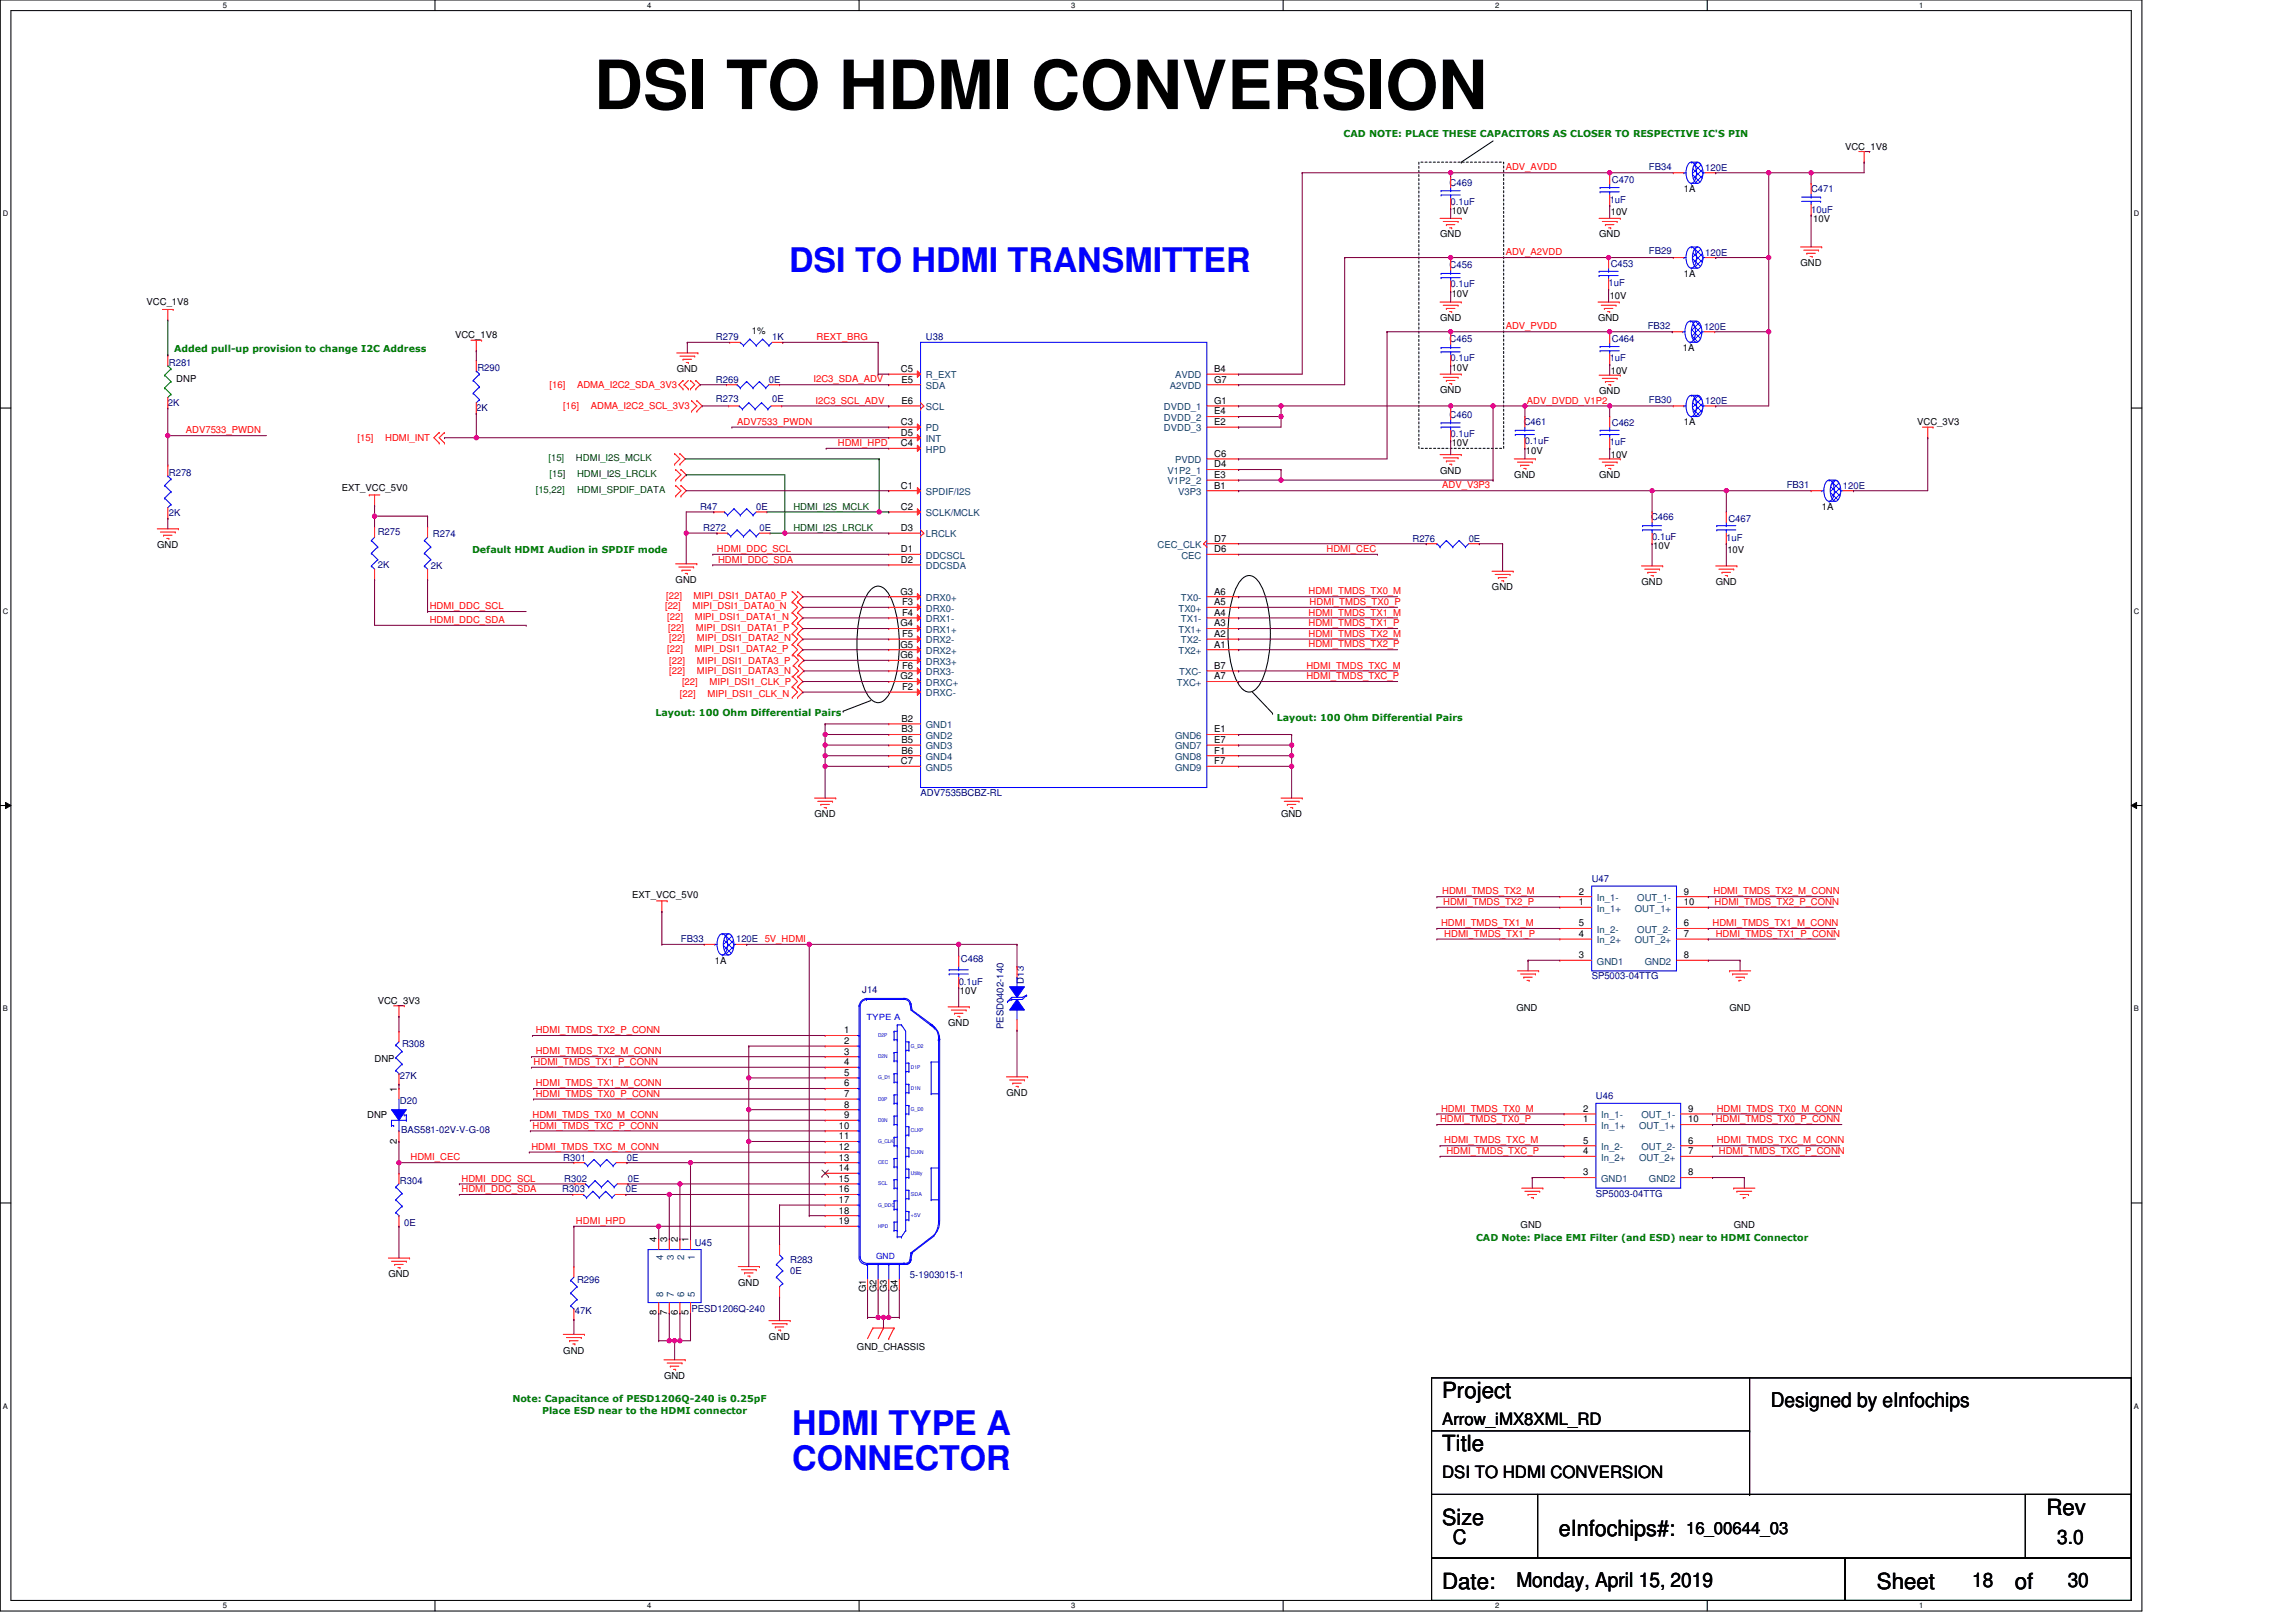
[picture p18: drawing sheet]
<svg xmlns="http://www.w3.org/2000/svg" width="297mm" height="210mm" viewBox="0 0 297 210" stroke-linecap="round" stroke-linejoin="round" font-family="sans-serif">
<defs><g id="words">
<text font-size="8.8" x="76.8" y="14.1">DSI TO HDMI CONVERSION</text>
<g font-size="4.4" fill="#00f">
<text x="102.1" y="35.2">DSI TO HDMI TRANSMITTER</text>
<text x="102.5" y="185.7">HDMI TYPE A</text>
<text x="102.5" y="190.2">CONNECTOR</text>
</g>
<g font-size="2.9">
<text x="186.6" y="180.9">Project</text>
<text x="186.6" y="187.8">Title</text>
<text x="186.6" y="197.4">Size</text>
<text x="264.8" y="196">Rev</text>
<text x="201.7" y="198.7">eInfochips#:</text>
<text x="186.6" y="205.6">Date:</text>
<text x="242.8" y="205.6">Sheet</text>
<text x="260.6" y="205.6">of</text>
</g>
<g font-size="2.6">
<text x="229.1" y="182">Designed by eInfochips</text>
<text x="187.9" y="199.9">C</text>
<text x="266.1" y="199.9">3.0</text>
<text x="196.2" y="205.4">Monday, April 15, 2019</text>
<text x="255.2" y="205.4">18</text>
<text x="267.5" y="205.4">30</text>
</g>
<g font-size="2.2">
<text x="186.6" y="184.4">Arrow_iMX8XML_RD</text>
<text x="186.6" y="191.3">DSI TO HDMI CONVERSION</text>
<text x="218.1" y="198.5">16_00644_03</text>
</g>
<g font-size="1.2" fill="#008000">
<text x="173.8" y="17.7">CAD NOTE: PLACE THESE CAPACITORS AS CLOSER TO RESPECTIVE IC'S PIN</text>
<text x="22.5" y="45.5">Added pull-up provision to change I2C Address</text>
<text x="61.1" y="71.6">Default HDMI Audion in SPDIF mode</text>
<text x="84.8" y="92.7">Layout: 100 Ohm Differential Pairs</text>
<text x="165.2" y="93.3">Layout: 100 Ohm Differential Pairs</text>
<text x="191" y="160.6">CAD Note: Place EMI Filter (and ESD) near to HDMI Connector</text>
<text x="66.3" y="181.5">Note: Capacitance of PESD1206Q-240 is 0.25pF</text>
<text x="70.1" y="183">Place ESD near to the HDMI connector</text>
</g>
<g font-size="1.2" fill="#f00">
<text x="194.8" y="22.1">ADV_AVDD</text>
<text x="194.8" y="33">ADV_A2VDD</text>
<text x="105.7" y="44">REXT_BRG</text>
<text x="194.8" y="42.6">ADV_PVDD</text>
<text x="71.1" y="50.2">[16]</text>
<text x="72.9" y="53">[16]</text>
<text x="74.7" y="50.2">ADMA_I2C2_SDA_3V3</text>
<text x="76.4" y="53">ADMA_I2C2_SCL_3V3</text>
<text x="105.2" y="49.5">I2C3_SDA_ADV</text>
<text x="105.5" y="52.2">I2C3_SCL_ADV</text>
<text x="197.5" y="52.2">ADV_DVDD_V1P2</text>
<text x="24" y="56.1">ADV7533_PWDN</text>
<text x="46.3" y="57.1">[15]</text>
<text x="49.8" y="57.1">HDMI_INT</text>
<text x="95.4" y="55">ADV7533_PWDN</text>
<text x="108.4" y="57.7">HDMI_HPD</text>
<text x="186.6" y="63.2">ADV_V3P3</text>
<text x="92.8" y="71.4">HDMI_DDC_SCL</text>
<text x="171.6" y="71.4">HDMI_CEC</text>
<text x="86.2" y="77.5">[22]</text>
<text x="89.7" y="77.5">MIPI_DSI1_DATA0_P</text>
<text x="92.9" y="72.8">HDMI_DDC_SDA</text>
<text x="169.3" y="76.9">HDMI_TMDS_TX0_M</text>
<text x="55.6" y="78.8">HDMI_DDC_SCL</text>
<text x="55.6" y="80.6">HDMI_DDC_SDA</text>
<text x="86" y="78.9">[22]</text>
<text x="86.3" y="80.2">[22]</text>
<text x="86.4" y="81.6">[22]</text>
<text x="86.6" y="83">[22]</text>
<text x="89.6" y="78.9">MIPI_DSI1_DATA0_N</text>
<text x="89.9" y="80.2">MIPI_DSI1_DATA1_N</text>
<text x="90" y="81.6">MIPI_DSI1_DATA1_P</text>
<text x="90.2" y="83">MIPI_DSI1_DATA2_N</text>
<text x="169.3" y="79.7">HDMI_TMDS_TX1_M</text>
<text x="169.3" y="81">HDMI_TMDS_TX1_P</text>
<text x="169.3" y="82.4">HDMI_TMDS_TX2_M</text>
<text x="169.3" y="83.8">HDMI_TMDS_TX2_P</text>
<text x="169.4" y="78.3">HDMI_TMDS_TX0_P</text>
<text x="86.3" y="84.4">[22]</text>
<text x="86.6" y="85.9">[22]</text>
<text x="86.6" y="87.2">[22]</text>
<text x="88.2" y="88.6">[22]</text>
<text x="89.9" y="84.4">MIPI_DSI1_DATA2_P</text>
<text x="90.2" y="85.9">MIPI_DSI1_DATA3_P</text>
<text x="90.2" y="87.2">MIPI_DSI1_DATA3_N</text>
<text x="91.8" y="88.6">MIPI_DSI1_CLK_P</text>
<text x="169" y="86.5">HDMI_TMDS_TXC_M</text>
<text x="169" y="87.9">HDMI_TMDS_TXC_P</text>
<text x="88" y="90.3">[22]</text>
<text x="91.5" y="90.3">MIPI_DSI1_CLK_N</text>
<text x="186.4" y="119.8">HDMI_TMDS_TX1_M</text>
<text x="186.6" y="115.7">HDMI_TMDS_TX2_M</text>
<text x="186.7" y="117.1">HDMI_TMDS_TX2_P</text>
<text x="221.6" y="119.8">HDMI_TMDS_TX1_M_CONN</text>
<text x="221.7" y="115.7">HDMI_TMDS_TX2_M_CONN</text>
<text x="221.8" y="117.1">HDMI_TMDS_TX2_P_CONN</text>
<text x="186.8" y="121.2">HDMI_TMDS_TX1_P</text>
<text x="222" y="121.2">HDMI_TMDS_TX1_P_CONN</text>
<text x="69" y="137.8">HDMI_TMDS_TX1_P_CONN</text>
<text x="69.3" y="133.7">HDMI_TMDS_TX2_P_CONN</text>
<text x="69.3" y="136.4">HDMI_TMDS_TX2_M_CONN</text>
<text x="69.3" y="140.6">HDMI_TMDS_TX1_M_CONN</text>
<text x="69.3" y="141.9">HDMI_TMDS_TX0_P_CONN</text>
<text x="186.4" y="143.9">HDMI_TMDS_TX0_M</text>
<text x="222.1" y="143.9">HDMI_TMDS_TX0_M_CONN</text>
<text x="68.8" y="148.8">HDMI_TMDS_TXC_M_CONN</text>
<text x="68.9" y="144.7">HDMI_TMDS_TX0_M_CONN</text>
<text x="68.9" y="146">HDMI_TMDS_TXC_P_CONN</text>
<text x="186.3" y="145.2">HDMI_TMDS_TX0_P</text>
<text x="186.8" y="148">HDMI_TMDS_TXC_M</text>
<text x="187.1" y="149.3">HDMI_TMDS_TXC_P</text>
<text x="222" y="145.2">HDMI_TMDS_TX0_P_CONN</text>
<text x="222.1" y="148">HDMI_TMDS_TXC_M_CONN</text>
<text x="222.4" y="149.3">HDMI_TMDS_TXC_P_CONN</text>
<text x="53.1" y="150.2">HDMI_CEC</text>
<text x="59.7" y="152.9">HDMI_DDC_SCL</text>
<text x="59.7" y="154.3">HDMI_DDC_SDA</text>
<text x="74.5" y="158.4">HDMI_HPD</text>
</g>
<g font-size="1.2" fill="#000080">
<text x="208.5" y="23.7">C470</text>
<text x="213.3" y="22">FB34</text>
<text x="220.6" y="22.1">120E</text>
<text x="187.5" y="24">C469</text>
<text x="187.7" y="26.5">0.1uF</text>
<text x="208.2" y="26.2">1uF</text>
<text x="234.3" y="24.8">C471</text>
<text x="234.3" y="27.6">10uF</text>
<text x="187.5" y="34.7">C456</text>
<text x="208.4" y="34.6">C453</text>
<text x="213.3" y="32.9">FB29</text>
<text x="220.6" y="33.1">120E</text>
<text x="187.7" y="37.2">0.1uF</text>
<text x="208.1" y="37">1uF</text>
<text x="21.8" y="47.3">R281</text>
<text x="92.6" y="44">R279</text>
<text x="99.9" y="44">1K</text>
<text x="119.8" y="44">U38</text>
<text x="187.5" y="44.3">C465</text>
<text x="187.7" y="46.8">0.1uF</text>
<text x="208.2" y="46.8">1uF</text>
<text x="208.5" y="44.3">C464</text>
<text x="213.2" y="42.5">FB32</text>
<text x="220.5" y="42.7">120E</text>
<text x="21.7" y="52.5">2K</text>
<text x="61.6" y="53.2">2K</text>
<text x="61.8" y="48">R290</text>
<text x="92.6" y="49.5">R269</text>
<text x="92.6" y="52">R273</text>
<text x="99.5" y="49.5">0E</text>
<text x="99.9" y="52">0E</text>
<text x="213.3" y="52.1">FB30</text>
<text x="220.6" y="52.3">120E</text>
<text x="187.5" y="54.1">C460</text>
<text x="187.7" y="56.5">0.1uF</text>
<text x="197.1" y="55">C461</text>
<text x="197.3" y="57.5">0.1uF</text>
<text x="208.2" y="57.6">1uF</text>
<text x="208.5" y="55.1">C462</text>
<text x="21.8" y="61.6">R278</text>
<text x="90.6" y="66">R47</text>
<text x="97.8" y="66">0E</text>
<text x="231.2" y="63.1">FB31</text>
<text x="238.4" y="63.2">120E</text>
<text x="21.8" y="66.8">2K</text>
<text x="48.9" y="69.3">R275</text>
<text x="56" y="69.5">R274</text>
<text x="91" y="68.7">R272</text>
<text x="98.2" y="68.7">0E</text>
<text x="182.7" y="70.1">R276</text>
<text x="190" y="70.1">0E</text>
<text x="213.6" y="67.4">C466</text>
<text x="213.7" y="69.8">0.1uF</text>
<text x="223.3" y="70">1uF</text>
<text x="223.6" y="67.5">C467</text>
<text x="48.9" y="73.5">2K</text>
<text x="55.7" y="73.7">2K</text>
<text x="119.1" y="103">ADV7535BCBZ-RL</text>
<text x="205.9" y="114.1">U47</text>
<text x="88.1" y="121.9">FB33</text>
<text x="95.2" y="121.9">120E 5V_HDMI</text>
<text x="124.3" y="124.5">C468</text>
<text x="111.6" y="128.5">J14</text>
<text x="124" y="127.4">0.1uF</text>
<text x="132.4" y="127.3" transform="rotate(-90 132.4 127.3)">D13</text>
<text x="205.9" y="126.7">SP5003-04TTG</text>
<text x="52" y="135.5">R308</text>
<text x="129.8" y="133.2" transform="rotate(-90 129.8 133.2)">PESD0402-140</text>
<text x="51.7" y="142.9">D20</text>
<text x="51.7" y="139.6">27K</text>
<text x="206.5" y="142.2">U46</text>
<text x="51.9" y="146.6">BAS581-02V-V-G-08</text>
<text x="51.7" y="153.2">R304</text>
<text x="72.7" y="154.3">R303</text>
<text x="72.9" y="150.2">R301</text>
<text x="73" y="152.9">R302</text>
<text x="81" y="154.3">0E</text>
<text x="81.1" y="150.2">0E</text>
<text x="81.2" y="152.9">0E</text>
<text x="206.5" y="154.9">SP5003-04TTG</text>
<text x="52.3" y="158.7">0E</text>
<text x="89.9" y="161.3">U45</text>
<text x="74.7" y="166">R296</text>
<text x="102.2" y="163.5">R283</text>
<text x="102.2" y="164.9">0E</text>
<text x="117.7" y="165.4">5-1903015-1</text>
<text x="74.4" y="170.1">47K</text>
<text x="89.5" y="169.8">PESD1206Q-240</text>
</g>
<g font-size="1.2">
<text x="238.7" y="19.3">VCC_1V8</text>
<text x="187.8" y="27.7">10V</text>
<text x="208.4" y="27.9">10V</text>
<text x="217.9" y="24.8">1A</text>
<text x="234.6" y="28.7">10V</text>
<text x="186.3" y="30.7">GND</text>
<text x="206.9" y="30.7">GND</text>
<text x="217.9" y="35.8">1A</text>
<text x="232.9" y="34.4">GND</text>
<text x="19" y="39.5">VCC_1V8</text>
<text x="186.3" y="41.6">GND</text>
<text x="187.8" y="38.4">10V</text>
<text x="206.7" y="41.6">GND</text>
<text x="208.2" y="38.7">10V</text>
<text x="58.9" y="43.8">VCC_1V8</text>
<text x="97.3" y="43.2">1%</text>
<text x="217.7" y="45.4">1A</text>
<text x="22.8" y="49.4">DNP</text>
<text x="87.5" y="48.2">GND</text>
<text x="116.6" y="48.1">C5</text>
<text x="116.6" y="49.5">E5</text>
<text x="116.6" y="52.3">E6</text>
<text x="157.1" y="48.1">B4</text>
<text x="157.1" y="53.6">E4</text>
<text x="157.1" y="52.3">G1</text>
<text x="157.1" y="49.5">G7</text>
<text x="186.3" y="50.9">GND</text>
<text x="187.8" y="48">10V</text>
<text x="206.9" y="51">GND</text>
<text x="208.4" y="48.4">10V</text>
<text x="116.6" y="55">C3</text>
<text x="116.6" y="57.7">C4</text>
<text x="116.6" y="56.4">D5</text>
<text x="157.1" y="59.1">C6</text>
<text x="157.1" y="55">E2</text>
<text x="187.8" y="57.8">10V</text>
<text x="197.4" y="58.7">10V</text>
<text x="208.4" y="59.3">10V</text>
<text x="217.9" y="55">1A</text>
<text x="248" y="55">VCC_3V3</text>
<text x="44.2" y="63.5">EXT_VCC_5V0</text>
<text x="116.6" y="63.2">C1</text>
<text x="116.6" y="66">C2</text>
<text x="157.1" y="63.2">B1</text>
<text x="157.1" y="60.5">D4</text>
<text x="157.1" y="61.9">E3</text>
<text x="186.3" y="61.3">GND</text>
<text x="195.9" y="61.9">GND</text>
<text x="206.9" y="61.9">GND</text>
<text x="235.7" y="66">1A</text>
<text x="20.3" y="70.9">GND</text>
<text x="116.6" y="71.5">D1</text>
<text x="116.6" y="68.7">D3</text>
<text x="157.1" y="71.5">D6</text>
<text x="157.1" y="70.1">D7</text>
<text x="213.9" y="71.1">10V</text>
<text x="223.5" y="71.6">10V</text>
<text x="87.4" y="75.4">GND</text>
<text x="116.5" y="76.9">G3</text>
<text x="116.6" y="72.8">D2</text>
<text x="157.1" y="76.9">A6</text>
<text x="193" y="76.4">GND</text>
<text x="212.4" y="75.7">GND</text>
<text x="222" y="75.7">GND</text>
<text x="116.5" y="81.1">G4</text>
<text x="116.5" y="83.8">G5</text>
<text x="116.7" y="78.3">F3</text>
<text x="116.7" y="79.7">F4</text>
<text x="116.7" y="82.4">F5</text>
<text x="157.1" y="83.8">A1</text>
<text x="157.1" y="82.4">A2</text>
<text x="157.1" y="81.1">A3</text>
<text x="157.1" y="79.7">A4</text>
<text x="157.1" y="78.3">A5</text>
<text x="116.5" y="87.9">G2</text>
<text x="116.5" y="85.2">G6</text>
<text x="116.7" y="89.3">F2</text>
<text x="116.7" y="86.5">F6</text>
<text x="157.1" y="87.9">A7</text>
<text x="157.1" y="86.5">B7</text>
<text x="116.6" y="93.4">B2</text>
<text x="116.6" y="94.8">B3</text>
<text x="157.1" y="94.8">E1</text>
<text x="116.6" y="98.9">C7</text>
<text x="116.6" y="96.1">B5</text>
<text x="116.6" y="97.5">B6</text>
<text x="157.1" y="96.1">E7</text>
<text x="157.1" y="97.5">F1</text>
<text x="157.1" y="98.9">F7</text>
<text x="105.4" y="105.8">GND</text>
<text x="165.7" y="105.8">GND</text>
<text x="81.8" y="116.2">EXT_VCC_5V0</text>
<text x="204.3" y="117.1">1</text>
<text x="204.3" y="115.8">2</text>
<text x="204.3" y="119.9">5</text>
<text x="217.9" y="117.1">10</text>
<text x="217.9" y="115.8">9</text>
<text x="217.9" y="119.9">6</text>
<text x="92.5" y="124.7">1A</text>
<text x="204.3" y="121.2">4</text>
<text x="204.3" y="124">3</text>
<text x="217.9" y="121.2">7</text>
<text x="217.9" y="124">8</text>
<text x="48.9" y="129.9">VCC_3V3</text>
<text x="124.2" y="128.7">10V</text>
<text x="196.2" y="130.9">GND</text>
<text x="223.7" y="130.9">GND</text>
<text x="48.5" y="137.4">DNP</text>
<text x="109.2" y="133.7">1</text>
<text x="109.2" y="135.1">2</text>
<text x="109.2" y="136.5">3</text>
<text x="109.2" y="137.8">4</text>
<text x="122.7" y="132.8">GND</text>
<text x="51.3" y="141.3" transform="rotate(-90 51.3 141.3)">1</text>
<text x="109.2" y="139.2">5</text>
<text x="109.2" y="140.6">6</text>
<text x="109.2" y="142">7</text>
<text x="109.2" y="143.3">8</text>
<text x="130.2" y="141.8">GND</text>
<text x="204.8" y="143.9">2</text>
<text x="218.4" y="143.9">9</text>
<text x="47.5" y="144.7">DNP</text>
<text x="51.3" y="148" transform="rotate(-90 51.3 148)">2</text>
<text x="108.5" y="146.1">10</text>
<text x="108.5" y="147.4">11</text>
<text x="108.5" y="148.8">12</text>
<text x="109.2" y="144.7">9</text>
<text x="204.8" y="145.2">1</text>
<text x="204.8" y="149.4">4</text>
<text x="204.8" y="148">5</text>
<text x="218.4" y="145.2">10</text>
<text x="218.4" y="149.4">7</text>
<text x="218.4" y="148">6</text>
<text x="108.5" y="150.2">13</text>
<text x="108.5" y="151.6">14</text>
<text x="108.5" y="152.9">15</text>
<text x="108.5" y="154.3">16</text>
<text x="108.5" y="155.7">17</text>
<text x="204.8" y="152.1">3</text>
<text x="218.4" y="152.1">8</text>
<text x="84.9" y="160.8" transform="rotate(-90 84.9 160.8)">4</text>
<text x="86.3" y="160.8" transform="rotate(-90 86.3 160.8)">3</text>
<text x="87.7" y="160.8" transform="rotate(-90 87.7 160.8)">2</text>
<text x="89.1" y="160.8" transform="rotate(-90 89.1 160.8)">1</text>
<text x="108.5" y="157">18</text>
<text x="108.5" y="158.4">19</text>
<text x="196.7" y="159">GND</text>
<text x="224.3" y="159">GND</text>
<text x="50.2" y="165.3">GND</text>
<text x="95.5" y="166.4">GND</text>
<text x="112" y="167.2" transform="rotate(-90 112 167.2)">G1</text>
<text x="113.4" y="167.2" transform="rotate(-90 113.4 167.2)">G2</text>
<text x="114.7" y="167.2" transform="rotate(-90 114.7 167.2)">G3</text>
<text x="116.1" y="167.2" transform="rotate(-90 116.1 167.2)">G4</text>
<text x="84.9" y="170.2" transform="rotate(-90 84.9 170.2)">8</text>
<text x="86.3" y="170.2" transform="rotate(-90 86.3 170.2)">7</text>
<text x="87.7" y="170.2" transform="rotate(-90 87.7 170.2)">6</text>
<text x="89.1" y="170.2" transform="rotate(-90 89.1 170.2)">5</text>
<text x="99.5" y="173.4">GND</text>
<text x="72.9" y="175.2">GND</text>
<text x="85.9" y="178.5">GND</text>
<text x="110.9" y="174.8">GND_CHASSIS</text>
</g>
<g font-size="1.2" fill="#004080">
<text x="119.8" y="49">R_EXT</text>
<text x="119.8" y="50.3">SDA</text>
<text x="119.8" y="53.1">SCL</text>
<text x="150.6" y="53.1">DVDD_1</text>
<text x="151.3" y="50.3">A2VDD</text>
<text x="152" y="49">AVDD</text>
<text x="119.8" y="55.8">PD</text>
<text x="119.8" y="58.6">HPD</text>
<text x="119.8" y="57.2">INT</text>
<text x="150.6" y="55.8">DVDD_3</text>
<text x="150.6" y="54.5">DVDD_2</text>
<text x="152" y="59.9">PVDD</text>
<text x="119.8" y="64.1">SPDIF/I2S</text>
<text x="151.1" y="61.3">V1P2_1</text>
<text x="151.1" y="62.7">V1P2_2</text>
<text x="152.4" y="64.1">V3P3</text>
<text x="119.8" y="66.8">SCLK/MCLK</text>
<text x="119.8" y="69.5">LRCLK</text>
<text x="149.8" y="70.9">CEC_CLK</text>
<text x="119.8" y="72.3">DDCSCL</text>
<text x="119.8" y="73.7">DDCSDA</text>
<text x="119.8" y="77.8">DRX0+</text>
<text x="152.8" y="77.8">TX0-</text>
<text x="152.8" y="72.3">CEC</text>
<text x="119.8" y="79.1">DRX0-</text>
<text x="119.8" y="80.5">DRX1-</text>
<text x="119.8" y="83.3">DRX2-</text>
<text x="119.8" y="81.9">DRX1+</text>
<text x="152.5" y="81.9">TX1+</text>
<text x="152.5" y="79.1">TX0+</text>
<text x="152.8" y="83.3">TX2-</text>
<text x="152.8" y="80.5">TX1-</text>
<text x="119.8" y="87.4">DRX3-</text>
<text x="119.8" y="88.7">DRXC+</text>
<text x="119.8" y="84.6">DRX2+</text>
<text x="119.8" y="86">DRX3+</text>
<text x="152.3" y="88.7">TXC+</text>
<text x="152.5" y="84.6">TX2+</text>
<text x="152.6" y="87.4">TXC-</text>
<text x="119.8" y="94.2">GND1</text>
<text x="119.8" y="95.6">GND2</text>
<text x="119.8" y="90.1">DRXC-</text>
<text x="152" y="95.6">GND6</text>
<text x="119.8" y="97">GND3</text>
<text x="119.8" y="98.3">GND4</text>
<text x="119.8" y="99.7">GND5</text>
<text x="152" y="97">GND7</text>
<text x="152" y="98.3">GND8</text>
<text x="152" y="99.7">GND9</text>
<text x="206.6" y="118">In_1+</text>
<text x="206.6" y="116.6">In_1-</text>
<text x="211.5" y="118">OUT_1+</text>
<text x="211.8" y="116.6">OUT_1-</text>
<text x="206.6" y="122.1">In_2+</text>
<text x="206.6" y="120.7">In_2-</text>
<text x="206.6" y="124.8">GND1</text>
<text x="211.5" y="122.1">OUT_2+</text>
<text x="211.8" y="120.7">OUT_2-</text>
<text x="212.8" y="124.8">GND2</text>
<text x="207.2" y="146.1">In_1+</text>
<text x="207.2" y="144.7">In_1-</text>
<text x="207.2" y="148.8">In_2-</text>
<text x="212.1" y="146.1">OUT_1+</text>
<text x="212.4" y="144.7">OUT_1-</text>
<text x="212.4" y="148.8">OUT_2-</text>
<text x="207.2" y="150.2">In_2+</text>
<text x="207.2" y="152.9">GND1</text>
<text x="212.1" y="150.2">OUT_2+</text>
<text x="213.3" y="152.9">GND2</text>
<text x="85.8" y="167.9" transform="rotate(-90 85.8 167.9)">8</text>
<text x="85.8" y="163.1" transform="rotate(-90 85.8 163.1)">4</text>
<text x="87.2" y="167.9" transform="rotate(-90 87.2 167.9)">7</text>
<text x="87.2" y="163.1" transform="rotate(-90 87.2 163.1)">3</text>
<text x="88.5" y="167.9" transform="rotate(-90 88.5 167.9)">6</text>
<text x="88.5" y="163.1" transform="rotate(-90 88.5 163.1)">2</text>
<text x="89.9" y="167.9" transform="rotate(-90 89.9 167.9)">5</text>
<text x="89.9" y="163.1" transform="rotate(-90 89.9 163.1)">1</text>
</g>
<g font-size="1.2" fill="#004000">
<text x="70.9" y="59.7">[15]</text>
<text x="74.5" y="59.7">HDMI_I2S_MCLK</text>
<text x="69.3" y="63.8">[15,22]</text>
<text x="71.1" y="61.7">[15]</text>
<text x="74.7" y="61.7">HDMI_I2S_LRCLK</text>
<text x="74.7" y="63.8">HDMI_SPDIF_DATA</text>
<text x="102.6" y="65.9">HDMI_I2S_MCLK</text>
<text x="102.6" y="68.7">HDMI_I2S_LRCLK</text>
</g>
<g font-size="1.1" fill="#00f">
<text x="112.1" y="132">TYPE A</text>
<text x="113.3" y="163">GND</text>
</g>
<g font-size="1">
<text x="28.8" y="1">5</text>
<text x="83.7" y="1">4</text>
<text x="138.6" y="1">3</text>
<text x="193.4" y="1">2</text>
<text x="248.3" y="1">1</text>
<text x=".4" y="28">D</text>
<text x="276.1" y="28">D</text>
<text x=".4" y="79.4">C</text>
<text x="276.1" y="79.4">C</text>
<text x=".4" y="130.8">B</text>
<text x="276.1" y="130.8">B</text>
<text x=".4" y="182.3">A</text>
<text x="276.1" y="182.3">A</text>
<text x="28.8" y="208.1">5</text>
<text x="83.7" y="208.1">4</text>
<text x="138.6" y="208.1">3</text>
<text x="193.4" y="208.1">2</text>
<text x="248.3" y="208.1">1</text>
</g>
<g font-size=".7" fill="#00f">
<text x="113.6" y="134.2">D2P</text>
<text x="113.6" y="137">D2N</text>
<text x="117.9" y="135.6">G_D2</text>
<text x="113.6" y="139.7">G_D1</text>
<text x="113.6" y="142.4">D0P</text>
<text x="117.9" y="141.1">D1N</text>
<text x="117.9" y="138.3">D1P</text>
<text x="117.9" y="143.8">G_D0</text>
<text x="113.6" y="147.9">G_CLK</text>
<text x="113.6" y="145.2">D0N</text>
<text x="117.9" y="149.3">CLKN</text>
<text x="117.9" y="146.6">CLKP</text>
<text x="113.6" y="150.7">CEC</text>
<text x="113.6" y="153.4">SCL</text>
<text x="117.9" y="154.8">SDA</text>
<text x="117.9" y="152">Utility</text>
<text x="113.6" y="156.2">G_DDC</text>
<text x="113.6" y="158.9">HPD</text>
<text x="117.9" y="157.5">+5V</text>
</g>
</g></defs>
<path d="M0 0h277.1v208.5h-277.1zM1.4 1.4h274.3v205.7h-274.3z" fill="none" stroke="#000" stroke-width=".13"/>
<g fill="#fff">
<path d="M28.8 .1h.6v1.1h-.6z"/>
<path d="M28.8 207.3h.6v1.1h-.6z"/>
</g>
<path d="M56.3 0v1.4M56.3 207.1v1.4" fill="none" stroke="#000" stroke-width=".13"/>
<g fill="#fff">
<path d="M83.7 .1h.6v1.1h-.6z"/>
<path d="M83.7 207.3h.6v1.1h-.6z"/>
</g>
<path d="M111.1 0v1.4M111.1 207.1v1.4" fill="none" stroke="#000" stroke-width=".13"/>
<g fill="#fff">
<path d="M138.6 .1h.5v1.1h-.5z"/>
<path d="M138.6 207.3h.5v1.1h-.5z"/>
</g>
<path d="M166 0v1.4M166 207.1v1.4" fill="none" stroke="#000" stroke-width=".13"/>
<g fill="#fff">
<path d="M193.4 .1h.6v1.1h-.6z"/>
<path d="M193.4 207.3h.6v1.1h-.6z"/>
</g>
<path d="M220.9 0v1.4M220.9 207.1v1.4" fill="none" stroke="#000" stroke-width=".13"/>
<g fill="#fff">
<path d="M248.3 .1h.5v1.1h-.5z"/>
<path d="M248.3 207.3h.5v1.1h-.5z"/>
<path d="M.4 27.1h.7v1.1h-.7z"/>
<path d="M276.1 27.1h.7v1.1h-.7z"/>
<path d="M.4 78.5h.7v1.1h-.7z"/>
<path d="M276.1 78.5h.7v1.1h-.7z"/>
</g>
<path d="M0 52.8h1.4M275.7 52.8h1.4" fill="none" stroke="#000" stroke-width=".13"/>
<g fill="#fff">
<path d="M.4 130h.6v1.1h-.6z"/>
<path d="M276.1 130h.6v1.1h-.6z"/>
</g>
<path d="M0 104.2h1.4M.7 103.8l.7 .4-.7 .4zM275.7 104.2l.7-.4v.8zM275.7 104.2h1.4" fill="none" stroke="#000" stroke-width=".13"/>
<path d="M.7 103.8l.7 .4-.7 .4zM275.7 104.2l.7-.4v.8z" fill="#000"/>
<g fill="#fff">
<path d="M.4 181.4h.6v1.1h-.6z"/>
<path d="M276.1 181.4h.6v1.1h-.6z"/>
</g>
<g fill="none" stroke="#000" stroke-width=".13">
<path d="M193.2 18.2l-4.2 2.8M189 21h.1M112.7 76.2a1.17 1.17 0 0 1 1.8 0 8.3 8.3 0 0 1 1.7 4.8 16.6 16.6 0 0 1-1 8.5 2.12 2.12 0 0 1-1.6 1.4 2.11 2.11 0 0 1-1.6-1.4 17.1 17.1 0 0 1 0-12.2zM160.7 74.9a1.17 1.17 0 0 1 1.8 0 8.3 8.3 0 0 1 1.7 4.7 16.6 16.6 0 0 1-1 8.5 2.12 2.12 0 0 1-1.6 1.5 2.11 2.11 0 0 1-1.6-1.5 17.1 17.1 0 0 1 0-12.2zM109.1 92h.1M112.6 90.7l-3.5 1.3M162 89.6l2.6 2.7M164.6 92.3h.1M0 155.7h1.4M275.7 155.7h1.4M185.2 178.3h90.5v15.1h-90.5zM226.4 178.3v15.1"/>
<path d="M185.2 193.4h13.7v8.2h-13.7zM185.2 185.2h41.2M198.9 193.4h76.8v8.2h-76.8zM226.4 193.4h.1M226.4 185.2h.1M262 193.4h13.7v8.2h-13.7zM185.2 201.6h53.5v5.5h-53.5zM238.7 201.6h37v5.5h-37z"/>
</g>
<path d="M183.6 21h10.9v37h-10.9z" fill="none" stroke="#000" stroke-width=".13" stroke-dasharray=".3 .3"/>
<g fill="none" stroke="#f00" stroke-width=".13">
<path d="M240.5 19.6h1.4M241.2 19.6v1.4M241.9 19.6h.1M186.3 28.3h2.7M186.3 39.1h2.7M186.7 28.7h1.9M186.7 39.5h1.9M187.1 29.1h.1M187.1 39.9h.1M187.1 29.1h1.1M187.1 39.9h1.1M187.5 29.5h.3"/>
<path d="M187.8 29.5h.1M188.6 28.7h.1M188.6 39.5h.1M189 28.3h.1M189 39.1h.1M206.7 39.1h2.8M206.9 28.3h2.7M207.2 39.5h1.9M207.3 28.7h1.9M207.6 39.9h.1M207.6 39.9h1.1M207.7 29.1h.1"/>
<path d="M207.7 29.1h1.1M208.1 29.5h.3M208.3 22.5h.1M208.3 26.6h.1M208.3 22.5v1.4M208.3 25.2v1.4M208.4 29.5h.1M209.1 39.5h.1M209.2 28.7h.1M209.5 39.1h.1M209.6 28.3h.1M232.9 32h2.8"/>
<path d="M233.3 32.4h2M233.8 32.8h.1M233.8 32.8h1.1M234.2 33.2h.2M234.3 23.7h.1M234.3 27.8h.1M234.3 23.7v1.4M234.3 26.5v1.3M234.4 33.2h.1M235.3 32.4h.1M235.7 32h.1M241.2 21h.1"/>
<path d="M21 40h1.4M21.7 41.4h.1M21.7 40v1.4M22.4 40h.1M56.8 56h.1M56.8 57.3h.1M56.8 56l-.7 .6 .7 .7M57.5 56h.1M57.5 57.3h.1M57.5 56l-.7 .6 .7 .7M60.9 44h1.4M61.6 45.4h.1"/>
<path d="M61.6 53.5h.1M61.6 46.6h.1M61.6 44v1.4M61.6 46.6v1.4M61.6 52.1v1.4M62.3 44h.1M87.3 58.7h.1M87.3 58.7l.7 .7-.7 .7M87.5 45.7h2.8M88 58.7h.1M88 46.1h1.9M88 58.7l.6 .7-.6 .7"/>
<path d="M88.4 46.5h.1M88.4 49.2h.1M88.4 50.3h.1M88.4 46.5h1.1M88.4 49.2l-.6 .6 .6 .5M88.5 49.8h.1M88.5 49.8l.6 .5M88.8 46.9h.3M89.1 46.9h.1M89.1 50.3h.1M89.1 49.2l-.6 .6M89.3 50.3h.1"/>
<path d="M89.3 49.2h.1M89.3 49.2l.6 .6-.6 .5M89.5 53.2h.1M89.5 51.8h.1M89.5 51.8l.7 .7-.7 .7M89.9 46.1h.1M90 50.3h.1M90 49.2h.1M90 49.2l.6 .6-.6 .5M90.2 51.8h.1M90.2 53.2h.1M90.2 51.8l.6 .7-.6 .7"/>
<path d="M90.3 45.7h.1M186.3 48.4h2.7M186.3 58.8h2.7M186.7 48.8h1.9M186.7 59.3h1.9M187.1 49.2h.1M187.1 59.7h.1M187.1 49.2h1.1M187.1 59.7h1.1M187.5 40.3h.3M187.5 49.7h.3M187.7 52.9h.1"/>
<path d="M187.7 57.1h.1M187.7 52.9v1.4M187.7 55.7v1.4M187.8 40.3h.1M187.8 49.7h.1M188.6 48.8h.1M188.6 59.3h.1M189 48.4h.1M189 58.8h.1M195.9 59.4h2.7M196.3 59.8h1.9M198.2 59.8h.1"/>
<path d="M198.6 59.4h.1M206.9 48.6h2.7M206.9 59.4h2.7M207.3 49h1.9M207.3 59.8h1.9M207.7 49.4h.1M207.7 49.4h1.1M208 40.3h.3M208.1 49.8h.3M208.3 40.3h.1M208.3 43.1h.1M208.3 47.2h.1"/>
<path d="M208.3 43.1v1.3M208.3 45.8v1.4M208.4 49.8h.1M209.2 49h.1M209.2 59.8h.1M209.6 48.6h.1M209.6 59.4h.1M248.7 55.3h1.4M249.4 56.6h.1M249.4 55.3v1.3M250.1 55.3h.1M20.3 68.4h2.8"/>
<path d="M20.8 68.9h1.9M21.2 69.3h.1M21.2 69.3h1.1M21.6 69.7h.2M21.8 69.7h.1M22.7 68.9h.1M23.1 68.4h.1M47.8 64.1h.1M47.8 64.1h1.3M48.5 65.4h.1M48.5 68.2h.1M48.5 75h.1"/>
<path d="M48.5 64.1v1.3M48.5 68.2v1.3M48.5 73.7v1.3M55.3 68.2h.1M55.3 75h.1M55.3 68.2v1.3M55.3 73.7v1.3M87.3 60.1h.1M87.4 62.1h.1M87.4 60.8h.1M87.4 64.2h.1M87.4 62.8h.1"/>
<path d="M87.4 73h2.8M87.4 60.8l.7 .6-.7 .7M87.4 62.8l.7 .7-.7 .7M87.8 73.4h1.9M88 60.1h.1M88.1 60.8h.1M88.1 62.1h.1M88.1 62.8h.1M88.1 64.2h.1M88.1 60.8l.7 .6-.7 .7M88.1 62.8l.7 .7-.7 .7M88.2 73.8h.1"/>
<path d="M88.2 73.8h1.1M88.6 74.2h.3M88.9 74.2h.1M89.7 73.4h.1M90.2 73h.1M102.5 77.9h.1M102.5 76.5h.1M102.5 79.3h.1M102.5 76.5l.7 .7-.7 .7M102.5 77.9l.7 .7-.7 .7M102.5 79.3l.7 .7-.7 .7M103.2 76.5h.1"/>
<path d="M103.2 77.9h.1M103.2 79.3h.1M103.2 76.5l.7 .7-.7 .7M103.2 77.9l.7 .7-.7 .7M103.2 79.3l.7 .7-.7 .7M187.5 60.1h.3M187.8 60.1h.1M193 73.9h2.8M193.4 74.3h2M193.8 74.8h.1M193.8 74.8h1.1M194.3 75.2h.2"/>
<path d="M194.5 75.2h.1M195.4 74.3h.1M195.8 73.9h.1M196.7 60.2h.1M196.7 60.2h1.1M197.1 60.6h.3M197.4 60.6h.1M207.7 60.2h.1M207.7 60.2h1.1M208.1 60.6h.3M208.4 60.6h.1M212.4 73.2h2.7"/>
<path d="M212.8 73.7h1.9M213.2 74.1h.1M213.2 74.1h1.1M213.6 74.5h.3M213.9 74.5h.1M214.7 73.7h.1M215.1 73.2h.1M222 73.2h2.7M222.4 73.7h1.9M222.8 74.1h.1M222.8 74.1h1.1M223.2 74.5h.3"/>
<path d="M223.5 74.5h.1M224.3 73.7h.1M224.7 73.2h.1M102.5 80.7h.1M102.5 82h.1M102.5 83.4h.1M102.5 84.8h.1M102.5 88.9h.1M102.5 87.5h.1M102.5 90.3h.1M102.5 80.7l.7 .6-.7 .7M102.5 82l.7 .7-.7 .7"/>
<path d="M102.5 83.4l.7 .7-.7 .7M102.5 87.5l.7 .7-.7 .7M102.5 88.9l.7 .7-.7 .7M102.6 86.1h.1M102.6 84.8h.1M102.6 87.5h.1M102.6 84.8l.7 .7-.7 .6M102.6 86.1l.7 .7-.7 .7M103.2 80.7h.1M103.2 82h.1M103.2 83.4h.1M103.2 84.8h.1"/>
<path d="M103.2 87.5h.1M103.2 88.9h.1M103.2 90.3h.1M103.2 80.7l.7 .6-.7 .7M103.2 82l.7 .7-.7 .7M103.2 83.4l.7 .7-.7 .7M103.2 87.5l.7 .7-.7 .7M103.2 88.9l.7 .7-.7 .7M103.3 84.8h.1M103.3 86.1h.1M103.3 87.5h.1M103.3 84.8l.7 .7-.7 .6"/>
<path d="M103.3 86.1l.7 .7-.7 .7M84.9 116.6h1.4M85.6 118h.1M85.6 116.6v1.4M86.3 116.6h.1M105.4 103.3h2.7M105.8 103.7h1.9M106.2 104.1h.1M106.2 104.1h1.1M106.6 104.5h.3M106.9 104.5h.1M107.7 103.7h.1"/>
<path d="M108.1 103.3h.1M165.7 103.3h2.8M166.1 103.7h2M166.5 104.1h.1M166.5 104.1h1.1M167 104.5h.2M167.2 104.5h.1M168.1 103.7h.1M168.5 103.3h.1M50.9 130.2h1.4M51.6 131.5h.1M51.6 133.5h.1"/>
<path d="M51.6 130.2v1.3M51.6 133.5v1.3M51.6 138.9v1.4M52.3 130.2h.1M122.7 130.3h2.7M123.1 130.7h1.9M123.5 131.1h.1M123.5 131.1h1.1M123.9 131.5h.3M124.2 131.5h.1M125 130.7h.1M125.4 130.3h.1"/>
<path d="M130.2 139.4h2.7M130.6 139.8h1.9M132.5 139.8h.1M132.9 139.4h.1M196.3 125.6h2.8M196.7 126h1.9M197.1 126.5h.1M197.1 126.5h1.1M197.5 126.9h.3M197.8 126.9h.1M198.6 126h.1M199.1 125.6h.1"/>
<path d="M223.8 125.6h.1M223.8 125.6h2.7M224.2 126h.1M224.2 126h1.9M224.6 126.5h1.1M225 126.9h.1M225 126.9h.3M225.7 126.5h.1M51.6 151.8h.1M51.6 158.7h.1M51.6 140.3h.1M51.6 151.8v1.4"/>
<path d="M51.6 157.3v1.4M74.1 154.6h.1M74.1 154.6h1.4M79.6 154.6h1.4M81 154.6h.1M131 140.2h.1M131 140.2h1.1M131.4 140.6h.3M131.7 140.6h.1M196.9 153.8h2.7M197.3 154.2h1.9M197.7 154.6h.1"/>
<path d="M197.7 154.6h1.1M198.1 155h.3M198.4 155h.1M199.2 154.2h.1M199.6 153.8h.1M202.3 145.5h.1M202.3 144.2h.1M202.3 149.6h.1M202.3 148.3h.1M202.3 152.4h.1M202.3 145.5h4.2M202.3 144.2h4.2"/>
<path d="M202.3 149.6h4.2M202.3 148.3h4.2M202.3 152.4h4.2M217.4 145.5h4.2M217.4 144.2h4.2M217.4 149.6h4.2M217.4 148.3h4.2M217.4 152.4h4.2M221.6 145.5h.1M221.6 144.2h.1M221.6 149.6h.1M221.6 148.3h.1"/>
<path d="M221.6 152.4h.1M224.3 153.8h.1M224.3 153.8h2.7M224.7 154.2h.1M224.7 154.2h1.9M225.1 154.6h1.1M225.5 155h.1M225.5 155h.3M226.2 154.6h.1M50.2 162.8h2.8M50.6 163.2h2M51.1 163.6h.1"/>
<path d="M51.1 163.6h1.1M51.5 164h.2M51.7 164h.1M52.6 163.2h.1M53 162.8h.1M72.9 172.7h2.7M73.3 173.1h1.9M73.7 173.5h.1M73.7 173.5h1.1M74.1 173.9h.3M74.4 173.9h.1M75.2 173.1h.1"/>
<path d="M75.6 172.7h.1M85.9 176h2.7M86.3 176.4h1.9M86.7 176.8h.1M86.7 176.8h1.1M87.1 177.2h.3M87.4 177.2h.1M88.2 176.4h.1M88.6 176h.1M95.5 163.9h2.7M95.9 164.3h1.9M96.3 164.7h.1"/>
<path d="M96.3 164.7h1.1M96.7 165.1h.3M97 165.1h.1M97.8 164.3h.1M98.2 163.9h.1M99.5 170.9h2.7M99.9 171.3h1.9M100.3 171.7h.1M100.3 171.7h1.1M100.7 172.1h.3M101 172.1h.1M101.8 171.3h.1"/>
<path d="M102.2 170.9h.1M112.9 171.9h.1M112.9 171.9l-.7 1.3M112.9 171.9h2.8M114.3 171.9h.1M114.3 171.9l-.7 1.3M115 173.2h.1M115.7 171.9h.1M115.7 171.9l-.7 1.3"/>
</g>
<g fill="none" stroke="#00f" stroke-width=".13">
<path d="M207 24.8h.1M207 24.3h.1M207 24.8h2.5M207 24.3h2.5M208.3 24.8h.1M208.3 24.3h.1M208.3 23.9v.4M208.3 24.8v.4M233.1 26.1h2.4M233.1 25.5h2.4M234.3 26.1h.1M234.3 25.5h.1"/>
<path d="M234.3 25.1v.4M234.3 26.1v.4M235.5 26.1h.1M235.5 25.5h.1M61.2 50.9h.1M61.2 49.2h.1M61.2 50.9l.8 .8M61.2 49.2l.8 .9M61.6 48h.1M61.6 48l.4 .4M62 51.7h.1M62 50.1h.1"/>
<path d="M62 48.4h.1M62 51.7l-.4 .4M62 50.1l-.8 .8M62 48.4l-.8 .8M186.4 55.3h.1M186.4 54.7h.1M186.4 55.3h2.5M186.4 54.7h2.5M187.7 55.3h.1M187.7 54.7h.1M187.7 54.3v.4M187.7 55.3v.4"/>
<path d="M207 45.4h.1M207 44.9h.1M207 45.4h2.5M207 44.9h2.5M208.3 45.4h.1M208.3 44.9h.1M208.3 44.4v.5M208.3 45.4v.4M48 70h.1M48 71.6h.1M48 73.2h.1M48 70l.9 .8"/>
<path d="M48 71.6l.9 .8M48 73.2l.5 .5M48.5 73.7h.1M48.5 69.5l-.5 .5M48.9 70.8h.1M48.9 72.4h.1M48.9 70.8l-.9 .8M48.9 72.4l-.9 .8M54.9 70h.1M54.9 71.6h.1M54.9 73.2h.1M54.9 70l.8 .8"/>
<path d="M54.9 71.6l.8 .8M54.9 73.2l.4 .5M55.3 73.7h.1M55.3 69.5l-.4 .5M55.7 70.8h.1M55.7 72.4h.1M55.7 70.8l-.8 .8M55.7 72.4l-.8 .8M51.2 135.2h.1M51.2 136.9h.1M51.2 138.5h.1M51.2 135.2l.8 .9"/>
<path d="M51.2 136.9l.8 .8M51.2 138.5l.4 .4M51.6 138.9h.1M51.6 134.8l-.4 .4M52 136.1h.1M52 137.7h.1M52 136.1l-.8 .8M52 137.7l-.8 .8M51.2 153.6h.1M51.2 155.3h.1M51.2 156.9h.1M51.2 153.6l.8 .8"/>
<path d="M51.2 155.3l.8 .8M51.2 156.9l.4 .4M51.6 157.3h.1M51.6 153.2l-.4 .4M52 154.4h.1M52 156.1h.1M52 154.4l-.8 .9M52 156.1l-.8 .8M75.5 154.6h.1M75.5 154.6l.4 .4M75.9 155h.1M76.7 154.2h.1"/>
<path d="M76.7 154.2l.8 .8M76.7 154.2l-.8 .8M77.5 155h.1M78.4 154.2h.1M78.4 154.2l.8 .8M78.4 154.2l-.9 .8M79.2 155h.1M79.6 154.6l-.4 .4M206.5 142.8h10.9v11h-10.9z"/>
</g>
<path d="M237.2 62.2l.3-.1a1.48 1.48 0 0 1 .6 1.8 .96 .96 0 0 1-.6 1 1.5 1.5 0 0 1-.7-1.8l.1-.4z" fill-rule="evenodd" fill="#fff"/>
<path d="M237.2 62.2l.3-.1a1.48 1.48 0 0 1 .6 1.8 .96 .96 0 0 1-.6 1 1.5 1.5 0 0 1-.7-1.8l.1-.4z" fill-rule="evenodd" fill="#00f"/>
<path d="M235.7 63.5h.1M235.7 63.5h.3M236.4 62.2l.2-.1a1.48 1.48 0 0 1 .7 1.8 .96 .96 0 0 1-.7 1 1.5 1.5 0 0 1-.6-1.8l.1-.4zM236.6 64.9h.1M236.6 62.1h.1M236.6 64.9h.9M236.6 62.1h.9M237.2 62.2l.3-.1a1.48 1.48 0 0 1 .6 1.8 .96 .96 0 0 1-.6 1 1.5 1.5 0 0 1-.7-1.8l.1-.4zM238.2 63.5h.1M238.2 63.5h.2" fill="none" stroke="#00f" stroke-width=".13"/>
<path d="M234.3 63.5h.1M234.3 63.5h1.4M238.4 63.5h1.4M239.8 63.5h.1" fill="none" stroke="#f00" stroke-width=".13"/>
<path d="M94 120.9l.3-.1a1.48 1.48 0 0 1 .6 1.8 .96 .96 0 0 1-.6 1 1.5 1.5 0 0 1-.7-1.8l.1-.4z" fill-rule="evenodd" fill="#fff"/>
<path d="M94 120.9l.3-.1a1.48 1.48 0 0 1 .6 1.8 .96 .96 0 0 1-.6 1 1.5 1.5 0 0 1-.7-1.8l.1-.4z" fill-rule="evenodd" fill="#00f"/>
<g fill="none" stroke="#00f" stroke-width=".13">
<path d="M95.4 49.8h.1M95.4 49.8l.4 .4M95.8 50.2h.1M96.6 49.4h.1M96.6 49.4l.8 .8M96.6 49.4l-.8 .8M97.4 50.2h.1M98.2 49.4h.1M98.2 49.4l.9 .8M98.2 49.4l-.8 .8M99.1 50.2h.1M99.5 49.8l-.4 .4"/>
<path d="M196 56.2h.1M196 55.7h.1M196 56.2h2.5M196 55.7h2.5M197.3 56.2h.1M197.3 55.7h.1M197.3 55.3v.4M197.3 56.2v.4M185.9 70.4h.1M185.9 70.4l.4 .4M186.3 70.8h.1M187.1 70h.1"/>
<path d="M187.1 70l.8 .8M187.1 70l-.8 .8M187.9 70.8h.1M188.8 70h.1M188.8 70l.8 .8M188.8 70l-.9 .8M189.6 70.8h.1M190 70.4l-.4 .4M92.5 122.2h.1M92.5 122.2h.3M93.2 120.9l.2-.1a1.48 1.48 0 0 1 .7 1.8 .96 .96 0 0 1-.7 1 1.5 1.5 0 0 1-.6-1.8l.1-.4zM93.4 123.6h.1"/>
<path d="M93.4 120.8h.1M93.4 123.6h.9M93.4 120.8h.9M94 120.9l.3-.1a1.48 1.48 0 0 1 .6 1.8 .96 .96 0 0 1-.6 1 1.5 1.5 0 0 1-.7-1.8l.1-.4zM95 122.2h.1M95 122.2h.2"/>
</g>
<g fill="none" stroke="#f00" stroke-width=".13">
<path d="M94 49.8h.1M94 49.8h1.4M99.5 49.8h1.4M100.9 49.8h.1M197.3 53.9h.1M197.3 58h.1M197.3 53.9v1.4M197.3 56.6v1.4M184.5 70.4h.1M184.5 70.4h1.4M190 70.4h1.4M191.4 70.4h.1"/>
<path d="M91.1 122.2h.1M91.1 122.2h1.4M95.2 122.2h1.4M96.6 122.2h.1"/>
</g>
<path d="M219.4 32h.2a1.48 1.48 0 0 1 .7 1.8 .96 .96 0 0 1-.7 .9 1.5 1.5 0 0 1-.6-1.8l.1-.4z" fill-rule="evenodd" fill="#fff"/>
<path d="M219.4 32h.2a1.48 1.48 0 0 1 .7 1.8 .96 .96 0 0 1-.7 .9 1.5 1.5 0 0 1-.6-1.8l.1-.4z" fill-rule="evenodd" fill="#00f"/>
<g fill="none" stroke="#00f" stroke-width=".13">
<path d="M217.8 33.3h.1M217.8 33.3h.3M218.6 32h.2a1.48 1.48 0 0 1 .7 1.8 .96 .96 0 0 1-.7 .9 1.5 1.5 0 0 1-.6-1.8l.1-.4zM218.8 34.7h.1M218.8 32h.1M218.8 34.7h.8M218.8 32h.8M219.4 32h.2a1.48 1.48 0 0 1 .7 1.8 .96 .96 0 0 1-.7 .9 1.5 1.5 0 0 1-.6-1.8l.1-.4zM220.3 33.3h.1M220.3 33.3h.3M207 56.2h.1M207 55.7h.1"/>
<path d="M207 56.2h2.5M207 55.7h2.5M208.3 56.2h.1M208.3 55.7h.1M208.3 55.3v.4M208.3 56.2v.4M122.8 126h.1M122.8 125.5h.1M122.8 126h2.5M122.8 125.5h2.5M124 126h.1M124 125.5h.1"/>
<path d="M124 125.1v.4M124 126v.5M50.6 145.7h.1M51.6 143.6h.1M51.6 146.3h.1M51.6 142.2v1.4M51.6 145v1.3M52.6 145h.1M52.6 144.3h.1M52.6 145h-2v.7M52.6 144.3v.7"/>
</g>
<path d="M216.5 33.3h.1M216.5 33.3h1.3M220.6 33.3h1.4M222 33.3h.1M208.3 53.9h.1M208.3 58h.1M208.3 53.9v1.4M208.3 56.6v1.4M124 123.7h.1M124 127.8h.1M124 123.7v1.4M124 126.5v1.3" fill="none" stroke="#f00" stroke-width=".13"/>
<path d="M50.6 143.6h2l-1 1.4z" fill-rule="evenodd" fill="#00f"/>
<g fill="none" stroke="#00f" stroke-width=".13">
<path d="M93.7 66.2h.1M93.7 66.2l.4 .5M94.1 66.7h.1M95 65.8h.1M95 65.8l.8 .9M95 65.8l-.9 .9M95.8 66.7h.1M96.6 65.8h.1M96.6 65.8l.8 .9M96.6 65.8l-.8 .9M97.4 66.7h.1M97.8 66.2l-.4 .5"/>
<path d="M205.9 114.7h11v10.9h-11zM131.6 130.6h.1M131.6 126.5h.1M131.6 126.5v1.3M131.6 130.6v1.3M50.6 143.6h2l-1 1.4zM50.6 145.7h.3M50.9 145.7h.1M52.3 144.3h.1M52.3 144.3h.3"/>
</g>
<g fill="none" stroke="#f00" stroke-width=".13">
<path d="M92.3 66.2h.1M92.3 66.2h1.4M97.8 66.2h1.4M99.2 66.2h.1M201.8 117.4h.1M201.8 116h.1M201.8 117.4h4.1M201.8 116h4.1M216.9 117.4h4.1M216.9 116h4.1M221 117.4h.1M221 116h.1"/>
<path d="M201.8 121.5h.1M201.8 120.2h.1M201.8 124.3h.1M201.8 121.5h4.1M201.8 120.2h4.1M201.8 124.3h4.1M216.9 121.5h4.1M216.9 120.2h4.1M216.9 124.3h4.1M221 121.5h.1M221 120.2h.1M221 124.3h.1"/>
<path d="M51.6 147.7h.1M51.6 140.9h.1M51.6 140.9v1.3M51.6 146.3v1.4"/>
</g>
<path d="M131.6 129.3l.9 1.4h-1.9z" fill-rule="evenodd" fill="#00f"/>
<path d="M130.3 129.6h.1M130.9 129.3h.1M130.9 129.1l-.6 .5M130.9 129.3l-.6 .3M131.6 129.3l.9 1.4h-1.9zM132.8 128.8h.1M132.8 128.8l-.5 .5h-1.4M132.8 128.8l-.5 .3" fill="none" stroke="#00f" stroke-width=".13"/>
<path d="M130.6 127.7h1.9l-.9 1.4z" fill-rule="evenodd" fill="#00f"/>
<g fill="none" stroke="#00f" stroke-width=".13">
<path d="M186.4 35.9h.1M186.4 35.4h.1M186.4 35.9h2.5M186.4 35.4h2.5M187.7 35.9h.1M187.7 35.4h.1M187.7 35v.4M187.7 35.9v.4M95.6 52.5h.1M95.6 52.5l.5 .4M96.1 52.9h.1M96.9 52.1h.1"/>
<path d="M96.9 52.1l.8 .8M96.9 52.1l-.8 .8M97.7 52.9h.1M98.5 52.1h.1M98.5 52.1l.8 .8M98.5 52.1l-.8 .8M99.3 52.9h.1M99.8 52.5l-.5 .4M130.6 127.7h1.9l-.9 1.4zM130.9 129.1h.1M130.9 129.1h1.4M131.6 127.8h.1"/>
<path d="M131.6 127.8v1.3M83.8 161.7h6.9v6.9h-6.9z"/>
</g>
<g fill="none" stroke="#f00" stroke-width=".13">
<path d="M187.7 33.6h.1M187.7 37.7h.1M187.7 33.6v1.4M187.7 36.3v1.4M94.3 52.5h.1M94.3 52.5h1.3M99.8 52.5h1.3M101.1 52.5h.1M131.6 133.3h.1M131.6 125.1h.1M131.6 125.1v1.4M131.6 131.9v1.4"/>
<path d="M85.2 160.3h.1M85.2 169.9h.1M85.2 160.3v1.4M85.2 168.6v1.3M86.6 160.3h.1M86.6 169.9h.1M86.6 160.3v1.4M86.6 168.6v1.3M88 160.3h.1M88 169.9h.1M88 160.3v1.4M88 168.6v1.3"/>
<path d="M89.3 160.3h.1M89.3 169.9h.1M89.3 160.3v1.4M89.3 168.6v1.3"/>
</g>
<path d="M219.4 21.1l.2-.1a1.48 1.48 0 0 1 .7 1.8 .96 .96 0 0 1-.7 .9 1.5 1.5 0 0 1-.6-1.8l.1-.4z" fill-rule="evenodd" fill="#fff"/>
<path d="M219.4 21.1l.2-.1a1.48 1.48 0 0 1 .7 1.8 .96 .96 0 0 1-.7 .9 1.5 1.5 0 0 1-.6-1.8l.1-.4z" fill-rule="evenodd" fill="#00f"/>
<path d="M217.8 22.4h.1M217.8 22.4h.3M218.6 21.1l.2-.1a1.48 1.48 0 0 1 .7 1.8 .96 .96 0 0 1-.7 .9 1.5 1.5 0 0 1-.6-1.8l.1-.4zM218.8 23.7h.1M218.8 21h.1M218.8 23.7h.8M218.8 21h.8M219.4 21.1l.2-.1a1.48 1.48 0 0 1 .7 1.8 .96 .96 0 0 1-.7 .9 1.5 1.5 0 0 1-.6-1.8l.1-.4zM220.3 22.4h.1M220.3 22.4h.3" fill="none" stroke="#00f" stroke-width=".13"/>
<path d="M216.5 22.4h.1M216.5 22.4h1.3M220.6 22.4h1.4M222 22.4h.1" fill="none" stroke="#f00" stroke-width=".13"/>
<path d="M219.4 51.2h.2a1.48 1.48 0 0 1 .7 1.8 .96 .96 0 0 1-.7 .9 1.5 1.5 0 0 1-.6-1.8l.1-.4z" fill-rule="evenodd" fill="#fff"/>
<path d="M219.4 51.2h.2a1.48 1.48 0 0 1 .7 1.8 .96 .96 0 0 1-.7 .9 1.5 1.5 0 0 1-.6-1.8l.1-.4z" fill-rule="evenodd" fill="#00f"/>
<g fill="none" stroke="#00f" stroke-width=".13">
<path d="M206.9 35.7h.1M206.9 35.1h.1M206.9 35.7h2.4M206.9 35.1h2.4M208.1 35.7h.1M208.1 35.1h.1M208.1 34.7v.4M208.1 35.7v.4M119.1 44.3h37v57.6h-37zM217.8 52.5h.1M217.8 52.5h.3M218.6 51.2h.2a1.48 1.48 0 0 1 .7 1.8 .96 .96 0 0 1-.7 .9 1.5 1.5 0 0 1-.6-1.8l.1-.4z"/>
<path d="M218.8 53.9h.1M218.8 51.2h.1M218.8 53.9h.8M218.8 51.2h.8M219.4 51.2h.2a1.48 1.48 0 0 1 .7 1.8 .96 .96 0 0 1-.7 .9 1.5 1.5 0 0 1-.6-1.8l.1-.4zM220.3 52.5h.1M220.3 52.5h.3M21.3 64.5h.1M21.3 62.8h.1M21.3 64.5l.8 .8M21.3 62.8l.8 .8M21.7 61.6h.1"/>
<path d="M21.7 61.6l.4 .4M22.1 65.3h.1M22.1 63.6h.1M22.1 62h.1M22.1 65.3l-.4 .4M22.1 63.6l-.8 .9M22.1 62l-.8 .8M94.1 69h.1M94.1 69l.4 .4M94.5 69.4h.1M95.4 68.6h.1M95.4 68.6l.8 .8"/>
<path d="M95.4 68.6l-.9 .8M96.2 69.4h.1M97 68.6h.1M97 68.6l.8 .8M97 68.6l-.8 .8M97.8 69.4h.1M98.2 69l-.4 .4M75.6 150.5h.1M75.6 150.5l.4 .4M76 150.9h.1M76.8 150.1h.1M76.8 150.1l.9 .8"/>
<path d="M76.8 150.1l-.8 .8M77.7 150.9h.1M78.5 150.1h.1M78.5 150.1l.8 .8M78.5 150.1l-.8 .8M79.3 150.9h.1M79.7 150.5l-.4 .4M73.8 165.7h.1M73.8 167.3h.1M73.8 169h.1M73.8 165.7l.9 .8M73.8 167.3l.9 .9"/>
<path d="M73.8 169l.4 .4M74.2 169.4h.1M74.2 165.3l-.4 .4M74.7 166.5h.1M74.7 168.2h.1M74.7 166.5l-.9 .8M74.7 168.2l-.9 .8M100.4 163.6h.1M100.4 165.3h.1M100.4 163.6l.9 .9M100.4 165.3l.9 .8M100.9 166.5h.1"/>
<path d="M100.9 162.4l.4 .4M101.3 162.8h.1M101.3 164.5h.1M101.3 166.1h.1M101.3 162.8l-.9 .8M101.3 164.5l-.9 .8M101.3 166.1l-.4 .4"/>
</g>
<g fill="none" stroke="#f00" stroke-width=".13">
<path d="M208.1 33.3h.1M208.1 37.4h.1M208.1 33.3v1.4M208.1 36.1v1.3M156.1 48.4h4.1M160.2 48.4h.1M216.5 52.5h.1M216.5 52.5h1.3M220.6 52.5h1.4M222 52.5h.1M21.7 67.1h.1M21.7 60.2h.1"/>
<path d="M21.7 60.2v1.4M21.7 65.7v1.4M92.8 69h.1M92.8 69h1.3M98.2 69h1.4M99.6 69h.1M156.1 80h4.1M156.1 78.6h4.1M156.1 77.2h4.1M156.1 63.5h4.1M160.2 80h.1M160.2 78.6h.1"/>
<path d="M160.2 77.2h.1M160.2 63.5h.1M115 93.7h.1M115 95.1h.1M115 96.4h.1M115 97.8h.1M115 93.7h4.1M115 95.1h4.1M115 96.4h4.1M115 97.8h4.1M156.1 84.1h4.1M156.1 82.7h4.1"/>
<path d="M156.1 81.3h4.1M156.1 88.2h4.1M156.1 86.8h4.1M160.2 84.1h.1M160.2 82.7h.1M160.2 81.3h.1M160.2 88.2h.1M160.2 86.8h.1M74.2 150.5h.1M74.2 150.5h1.4M79.7 150.5h1.4M81.1 150.5h.1"/>
<path d="M74.2 163.9h.1M74.2 170.8h.1M74.2 163.9v1.4M74.2 169.4v1.4M100.9 161h.1M100.9 167.9h.1M100.9 161v1.4M100.9 166.5v1.4"/>
</g>
<path d="M118.7 63.1l.4 .4-.4 .4z" fill="#f00"/>
<path d="M115 63.5h.1M115 63.5h4.1M118.7 63.1l.4 .4-.4 .4z" fill="none" stroke="#f00" stroke-width=".13"/>
<path d="M118.7 65.8l.4 .4-.4 .5z" fill="#f00"/>
<path d="M115 66.2h.1M115 66.2h4.1M118.7 65.8l.4 .4-.4 .5z" fill="none" stroke="#f00" stroke-width=".13"/>
<path d="M118.7 54.9l.4 .4-.4 .4z" fill="#f00"/>
<path d="M115 55.3h.1M115 55.3h4.1M118.7 54.9l.4 .4-.4 .4z" fill="none" stroke="#f00" stroke-width=".13"/>
<path d="M118.7 57.6l.4 .4-.4 .4z" fill="#f00"/>
<path d="M115 58h.1M115 58h4.1M118.7 57.6l.4 .4-.4 .4z" fill="none" stroke="#f00" stroke-width=".13"/>
<path d="M118.7 48l.4 .4-.4 .4z" fill="#f00"/>
<g fill="none" stroke="#f00" stroke-width=".13">
<path d="M115 48.4h.1M115 48.4h4.1M118.7 48l.4 .4-.4 .4zM156.1 59.4h4.1M160.2 59.4h.1M115 71.7h.1M115 73.1h.1M115 69h.1M115 71.7h4.1M115 73.1h4.1M115 69h4.1M119.1 69.4h.1"/>
<path d="M119.1 68.6l.4 .4M119.5 69h.1M119.5 69l-.4 .4M156.1 60.8h4.1M160.2 60.8h.1M115 99.2h.1M115 99.2h4.1"/>
</g>
<path d="M118.7 56.2l.4 .4-.4 .5z" fill="#f00"/>
<g fill="none" stroke="#f00" stroke-width=".13">
<path d="M115 56.6h.1M115 49.8h.1M115 52.5h.1M115 56.6h4.1M115 49.8h4.1M115 52.5h4.1M118.7 56.2l.4 .4-.4 .5zM119.1 52.9h.1M119.1 52.1l.4 .4M119.5 52.5h.1M119.5 52.5l-.4 .4M156.1 55.3h4.1"/>
<path d="M156.1 53.9h4.1M160.2 55.3h.1M160.2 53.9h.1M155.7 70.4h.1M155.7 70.4l.4 .4M156.1 70.8h.1M156.1 71.7h4.1M156.1 70l-.4 .4M156.1 70.4h4.1M156.1 62.1h4.1M160.2 71.7h.1M160.2 70.4h.1"/>
<path d="M160.2 62.1h.1M156.1 95.1h4.1M156.1 96.4h4.1M156.1 97.8h4.1M160.2 95.1h.1M160.2 96.4h.1M160.2 97.8h.1"/>
</g>
<path d="M118.7 89.2l.4 .4-.4 .4z" fill="#f00"/>
<path d="M115 89.6h.1M115 89.6h4.1M118.7 89.2l.4 .4-.4 .4z" fill="none" stroke="#f00" stroke-width=".13"/>
<path d="M118.7 78.2l.4 .4-.4 .4z" fill="#f00"/>
<path d="M115 78.6h.1M115 78.6h4.1M118.7 78.2l.4 .4-.4 .4z" fill="none" stroke="#f00" stroke-width=".13"/>
<path d="M118.7 79.6l.4 .4-.4 .4z" fill="#f00"/>
<path d="M115 80h.1M115 80h4.1M118.7 79.6l.4 .4-.4 .4z" fill="none" stroke="#f00" stroke-width=".13"/>
<path d="M118.7 82.3l.4 .4-.4 .4z" fill="#f00"/>
<path d="M115 82.7h.1M115 82.7h4.1M118.7 82.3l.4 .4-.4 .4z" fill="none" stroke="#f00" stroke-width=".13"/>
<path d="M118.7 86.4l.4 .4-.4 .4z" fill="#f00"/>
<path d="M156.1 52.5h4.1M160.2 52.5h.1M115 86.8h.1M115 86.8h4.1M118.7 86.4l.4 .4-.4 .4zM156.1 99.2h4.1M160.2 99.2h.1" fill="none" stroke="#f00" stroke-width=".13"/>
<path d="M118.7 87.8l.4 .4-.4 .4z" fill="#f00"/>
<path d="M115 88.2h.1M115 88.2h4.1M118.7 87.8l.4 .4-.4 .4z" fill="none" stroke="#f00" stroke-width=".13"/>
<path d="M118.7 76.8l.4 .4-.4 .4z" fill="#f00"/>
<path d="M115 77.2h.1M115 77.2h4.1M118.7 76.8l.4 .4-.4 .4z" fill="none" stroke="#f00" stroke-width=".13"/>
<path d="M118.7 80.9l.4 .4-.4 .4z" fill="#f00"/>
<path d="M115 81.3h.1M115 81.3h4.1M118.7 80.9l.4 .4-.4 .4z" fill="none" stroke="#f00" stroke-width=".13"/>
<path d="M118.7 83.7l.4 .4-.4 .4z" fill="#f00"/>
<path d="M115 84.1h.1M115 84.1h4.1M118.7 83.7l.4 .4-.4 .4z" fill="none" stroke="#f00" stroke-width=".13"/>
<path d="M118.7 85l.4 .5-.4 .4z" fill="#f00"/>
<g fill="none" stroke="#f00" stroke-width=".13">
<path d="M21.7 52.8h.1M21.7 45.9h.1M21.7 45.9v1.4M21.7 51.4v1.4M156.1 49.8h4.1M160.2 49.8h.1M213.7 66.2h.1M213.7 70.4h.1M213.7 66.2v1.4M213.7 69v1.4M115 85.5h.1M115 85.5h4.1"/>
<path d="M118.7 85l.4 .5-.4 .4zM106.8 134h.1M106.8 135.4h.1M106.8 136.7h.1M106.8 138.1h.1M106.8 139.5h.1M106.8 134h4.1M106.8 135.4h4.1M106.8 136.7h4.1M106.8 138.1h4.1M106.8 139.5h4.1M106.8 140.9h.1"/>
<path d="M106.8 142.2h.1M106.8 143.6h.1M106.8 145h.1M106.8 146.3h.1M106.8 147.7h.1M106.8 149.1h.1M106.8 150.5h.1M106.8 151.8h.1M106.8 153.2h.1M106.8 154.6h.1M106.8 155.9h.1M106.8 157.3h.1"/>
<path d="M106.8 158.7h.1M106.8 140.9h4.1M106.8 142.2h4.1M106.8 143.6h4.1M106.8 145h4.1M106.8 146.3h4.1M106.8 147.7h4.1M106.8 149.1h4.1M106.8 150.5h4.1M106.8 151.8h4.1M106.8 153.2h4.1M106.8 154.6h4.1"/>
<path d="M106.8 155.9h4.1M106.8 157.3h4.1M106.8 158.7h4.1M112.2 166.9h.1M112.2 165.6v1.3M113.6 166.9h.1M113.6 165.6v1.3M115 166.9h.1M115 165.6v1.3M116.4 166.9h.1M116.4 165.6v1.3"/>
</g>
<g fill="none" stroke="#00f" stroke-width=".13">
<path d="M212.5 68.6h.1M212.5 68h.1M212.5 68.6h2.5M212.5 68h2.5M213.7 68.6h.1M213.7 68h.1M213.7 67.6v.4M213.7 68.6v.4M110.9 134h.2M110.9 136.7h.2M110.9 135.4h.2M110.9 139.5h.2"/>
<path d="M110.9 138.1h.2M111.1 134h.1M111.1 136.7h.1M111.1 135.4h.1M111.1 139.5h.1M111.1 138.1h.1M111.1 130.2h.1M111.1 130.2v32.5a.89 .89 0 0 0 1 .9M112.1 129.3h.1M112.1 129.2h.1M112.1 129.2a1.09 1.09 0 0 0-1 1M112.1 129.3h4.9"/>
<path d="M112.1 129.2h4.9M112.2 129.3a.89 .89 0 0 0-.9 .9v32.5M115.7 137.3h.1M115.7 134.6h.1M115.7 133.5h.1M115.7 138.9h.1M115.7 136.2h.1M115.7 133.5v1.1M115.7 136.2v1.1M115.7 138.9v1.1M115.7 133.5h.4M115.7 134.6h.4"/>
<path d="M115.7 138.9h.4M115.7 137.3h.4M115.7 136.2h.4M116.1 134.6h.1M116.1 137.3h.1M116.1 132.6h.1M116.1 132.6v27.5M116.1 132.6h.5M116.6 132.6h.1M116.6 132.6l.6 .9v25.7M116.9 129.2h.1a.82 .82 0 0 1 .8 .7M116.9 129.4l.1-.1a.68 .68 0 0 1 .7 .6"/>
<path d="M117.2 135.9h.1M117.2 138.7h.1M117.2 134.8h.4M117.2 135.9h.4M117.2 137.6h.4M117.2 138.7h.4M117.6 138.7h.1M117.6 135.9h.1M117.6 134.8h.1M117.6 137.6h.1M117.6 134.8v1.1M117.6 137.6v1.1"/>
<path d="M117.7 129.9h.1M117.7 129.9l.2 .8 3 2.3M117.9 129.9h.1M117.9 129.9l.1 .8 2.6 1.9M120.3 132.5a2.06 2.06 0 0 1 1.2 2.2M120.3 132.6a1.79 1.79 0 0 1 1.1 2.1M120.5 137.4h.1M120.5 137.4v4.1M120.5 137.4h.9M120.6 132.6h.1M120.6 132.6l.3 .3M120.9 133h.1"/>
<path d="M120.9 132.9h.1M121.4 134.4v23.6M121.6 134.4h.1M121.6 134.4v23.6M110.9 151.8h.2M110.9 150.5h.2M110.9 140.9h.2M110.9 145h.2M110.9 147.7h.2M110.9 146.3h.2M110.9 143.6h.2M110.9 142.2h.2"/>
<path d="M110.9 154.6h.2M110.9 155.9h.2M110.9 157.3h.2M110.9 158.7h.2M110.9 149.1h.2M110.9 153.2h.2M111.1 151.8h.1M111.1 150.5h.1M111.1 140.9h.1M111.1 145h.1M111.1 147.7h.1M111.1 146.3h.1"/>
<path d="M111.1 143.6h.1M111.1 142.2h.1M111.1 154.6h.1M111.1 155.9h.1M111.1 157.3h.1M111.1 158.7h.1M111.1 149.1h.1M111.1 153.2h.1M115.7 156.5h.1M115.7 153.8h.1M115.7 148.3h.1M115.7 151h.1"/>
<path d="M115.7 145.5h.1M115.7 142.8h.1M115.7 140h.1M115.7 155.4h.1M115.7 149.9h.1M115.7 147.2h.1M115.7 152.7h.1M115.7 144.4h.1M115.7 141.7h.1M115.7 158.1h.1M115.7 159.2h.1M115.7 141.7v1.1"/>
<path d="M115.7 144.4v1.1M115.7 147.2v1.1M115.7 149.9v1.1M115.7 152.7v1.1M115.7 155.4v1.1M115.7 158.1v1.1M115.7 156.5h.4M115.7 155.4h.4M115.7 153.8h.4M115.7 149.9h.4M115.7 148.3h.4M115.7 147.2h.4"/>
<path d="M115.7 152.7h.4M115.7 151h.4M115.7 142.8h.4M115.7 144.4h.4M115.7 140h.4M115.7 141.7h.4M115.7 145.5h.4M115.7 159.2h.4M115.7 158.1h.4M116.1 156.5h.1M116.1 153.8h.1M116.1 148.3h.1"/>
<path d="M116.1 151h.1M116.1 142.8h.1M116.1 140h.1M116.1 145.5h.1M116.1 159.2h.1M117.2 155.1h.1M117.2 152.4h.1M117.2 146.9h.1M117.2 149.6h.1M117.2 144.2h.1M117.2 141.4h.1M117.2 157.9h.1"/>
<path d="M117.2 159.2h.1M117.2 155.1h.4M117.2 154h.4M117.2 151.3h.4M117.2 152.4h.4M117.2 148.5h.4M117.2 146.9h.4M117.2 149.6h.4M117.2 145.8h.4M117.2 143.1h.4M117.2 144.2h.4M117.2 140.3h.4"/>
<path d="M117.2 141.4h.4M117.2 157.9h.4M117.2 156.8h.4M117.2 159.2l-.6 .9M117.6 155.1h.1M117.6 149.6h.1M117.6 152.4h.1M117.6 146.9h.1M117.6 144.2h.1M117.6 141.4h.1M117.6 154h.1M117.6 151.3h.1"/>
<path d="M117.6 148.5h.1M117.6 145.8h.1M117.6 143.1h.1M117.6 140.3h.1M117.6 157.9h.1M117.6 156.8h.1M117.6 140.3v1.1M117.6 143.1v1.1M117.6 145.8v1.1M117.6 148.5v1.1M117.6 151.3v1.1M117.6 154v1.1"/>
<path d="M117.6 156.8v1.1M120.5 155.3h.1M120.5 141.5h.1M120.5 151.1h.1M120.5 151.1v4.2M120.5 155.3h.9M120.5 151.1h.9M120.5 141.5h.9M120.9 159.9l-2.9 2.2M120.9 159.8l-3 2.3M121.4 158l-.1 .8-.4 1M121.4 155.3h.1"/>
<path d="M121.4 141.5h.1M121.4 158h.1M121.6 158v.1a2.42 2.42 0 0 1-.8 1.8M111.3 162.7h.1M111.3 162.7a.88 .88 0 0 0 .9 .8M112.1 163.6h.1M112.1 163.6h5.1M112.2 163.5h.1M112.2 163.6h.1M112.2 163.5h4.8M112.2 163.6v2M113.6 163.6h.1"/>
<path d="M113.6 163.6v2M115 163.6h.1M115 163.6v2M116.1 160.1h.1M116.1 160.1h.5M116.4 163.6h.1M116.4 163.6v2M116.6 160.1h.1M117.9 162.1h.1M117.9 162.1l-.2 .8a.55 .55 0 0 1-.8 .5M118 162.1h.1M118 162.1l-.2 .8a.66 .66 0 0 1-.9 .7"/>
</g>
<path d="M21.3 50.2h.1M21.3 48.6h.1M21.3 50.2l.8 .8M21.3 48.6l.8 .8M21.7 47.3h.1M21.7 47.3l.4 .4M22.1 51h.1M22.1 49.4h.1M22.1 47.7h.1M22.1 51l-.4 .4M22.1 49.4l-.8 .8M22.1 47.7l-.8 .9" fill="none" stroke="#008000" stroke-width=".13"/>
<path d="M106.3 152.3h.1M106.3 151.4l.9 .9M107.2 151.4l-.9 .9M107.2 152.3h.1" fill="none" stroke="#804000" stroke-width=".13"/>
<path d="M219.3 41.6h.2a1.48 1.48 0 0 1 .6 1.8 .96 .96 0 0 1-.6 .9 1.5 1.5 0 0 1-.7-1.8l.1-.4z" fill-rule="evenodd" fill="#fff"/>
<path d="M219.3 41.6h.2a1.48 1.48 0 0 1 .6 1.8 .96 .96 0 0 1-.6 .9 1.5 1.5 0 0 1-.7-1.8l.1-.4z" fill-rule="evenodd" fill="#00f"/>
<g fill="none" stroke="#00f" stroke-width=".13">
<path d="M186.4 25.2h.1M186.4 24.7h.1M186.4 25.2h2.5M186.4 24.7h2.5M187.7 25.2h.1M187.7 24.7h.1M187.7 24.3v.4M187.7 25.2v.4M95.8 44.3h.1M95.8 44.3l.4 .4M96.2 44.7h.1M97 43.9h.1"/>
<path d="M97 43.9l.8 .8M97 43.9l-.8 .8M97.8 44.7h.1M98.7 43.9h.1M98.7 43.9l.8 .8M98.7 43.9l-.9 .8M99.5 44.7h.1M99.9 44.3l-.4 .4M186.4 45.5h.1M186.4 45h.1M186.4 45.5h2.5M186.4 45h2.5"/>
<path d="M187.7 45.5h.1M187.7 45h.1M187.7 44.6v.4M187.7 45.5v.4M217.7 42.9h.1M217.7 42.9h.3M218.4 41.6h.3a1.48 1.48 0 0 1 .6 1.8 .96 .96 0 0 1-.6 .9 1.49 1.49 0 0 1-.7-1.8l.1-.4zM218.7 44.3h.1M218.7 41.6h.1M218.7 44.3h.8M218.7 41.6h.8M219.3 41.6h.2a1.48 1.48 0 0 1 .6 1.8 .96 .96 0 0 1-.6 .9 1.5 1.5 0 0 1-.7-1.8l.1-.4z"/>
<path d="M220.2 42.9h.1M220.2 42.9h.3M222.1 68.6h.1M222.1 68h.1M222.1 68.6h2.5M222.1 68h2.5M223.3 68.6h.1M223.3 68h.1M223.3 67.6v.4M223.3 68.6v.4M75.8 153.2h.1M75.8 153.2l.4 .4"/>
<path d="M76.2 153.6h.1M77 152.8h.1M77 152.8l.8 .8M77 152.8l-.8 .8M77.8 153.6h.1M78.6 152.8h.1M78.6 152.8l.9 .8M78.6 152.8l-.8 .8M79.5 153.6h.1M79.9 153.2l-.4 .4"/>
</g>
<g fill="none" stroke="#f00" stroke-width=".13">
<path d="M187.7 22.9h.1M187.7 27h.1M187.7 22.9v1.4M187.7 25.6v1.4M94.4 44.3h.1M94.4 44.3h1.4M99.9 44.3h1.4M101.3 44.3h.1M187.7 43.2h.1M187.7 47.3h.1M187.7 43.2v1.4M187.7 45.9v1.4"/>
<path d="M216.3 42.9h.1M216.3 42.9h1.4M220.5 42.9h1.3M221.8 42.9h.1M223.3 66.2h.1M223.3 70.4h.1M223.3 66.2v1.4M223.3 69v1.4M74.4 153.2h.1M74.4 153.2h1.4M79.9 153.2h1.3M81.2 153.2h.1"/>
</g>
<path d="M168.5 22.4h.1M168.5 22.4h19.2M241.2 21h.1M241.2 21v1.4" fill="none" stroke="#800040" stroke-width=".13"/>
<circle cx="187.7" cy="22.4" r=".27" fill="#f0f"/>
<circle cx="187.7" cy="22.4" r=".27" fill="none" stroke="#f0f" stroke-width=".13"/>
<path d="M168.5 22.4h.1M168.5 22.4v26M187.7 22.4h.1M187.7 22.4h28.8M187.7 22.4v.5M208.3 22.4h.1M208.3 22.4v.1" fill="none" stroke="#800040" stroke-width=".13"/>
<circle cx="208.2" cy="22.4" r=".27" fill="#f0f"/>
<circle cx="208.2" cy="22.4" r=".27" fill="none" stroke="#f0f" stroke-width=".13"/>
<path d="M222 22.4h.1M222 22.4h12.3M228.8 22.4h.1M228.8 22.4v10.9" fill="none" stroke="#800040" stroke-width=".13"/>
<circle cx="228.8" cy="33.3" r=".27" fill="#f0f"/>
<circle cx="228.8" cy="33.3" r=".27" fill="none" stroke="#f0f" stroke-width=".13"/>
<circle cx="228.8" cy="22.4" r=".27" fill="#f0f"/>
<circle cx="228.8" cy="22.4" r=".27" fill="none" stroke="#f0f" stroke-width=".13"/>
<path d="M234.3 22.4h.1M234.3 22.4h6.9" fill="none" stroke="#800040" stroke-width=".13"/>
<circle cx="234.3" cy="22.4" r=".27" fill="#f0f"/>
<circle cx="234.3" cy="22.4" r=".27" fill="none" stroke="#f0f" stroke-width=".13"/>
<path d="M174 33.3h.1M174 33.3v16.5M174 33.3h13.7M187.7 27h.1M187.7 27v1.3M208.3 26.6h.1M208.3 26.6v1.7M234.3 22.4h.1M234.3 27.8h.1M234.3 22.4v1.3M234.3 27.8v4.2" fill="none" stroke="#800040" stroke-width=".13"/>
<circle cx="187.7" cy="33.3" r=".27" fill="#f0f"/>
<circle cx="187.7" cy="33.3" r=".27" fill="none" stroke="#f0f" stroke-width=".13"/>
<path d="M187.7 33.3h.1M187.7 33.3v.3M187.7 33.3h28.8M208.1 33.3h.1" fill="none" stroke="#800040" stroke-width=".13"/>
<circle cx="208.1" cy="33.3" r=".27" fill="#f0f"/>
<circle cx="208.1" cy="33.3" r=".27" fill="none" stroke="#f0f" stroke-width=".13"/>
<path d="M222 33.3h.1M222 33.3h6.8M228.8 33.3h.1M228.8 33.3v9.6" fill="none" stroke="#800040" stroke-width=".13"/>
<circle cx="228.8" cy="42.9" r=".27" fill="#f0f"/>
<circle cx="228.8" cy="42.9" r=".27" fill="none" stroke="#f0f" stroke-width=".13"/>
<path d="M187.7 37.7h.1M187.7 37.7v1.4M208.1 37.4h.1M208.1 37.4v1.7M179.4 42.9h.1M179.4 42.9h28.9M179.4 42.9v16.5M187.7 42.9h.1" fill="none" stroke="#800040" stroke-width=".13"/>
<circle cx="187.7" cy="42.9" r=".27" fill="#f0f"/>
<circle cx="187.7" cy="42.9" r=".27" fill="none" stroke="#f0f" stroke-width=".13"/>
<path d="M187.7 42.9h.1M187.7 42.9v.3M208.3 42.9h8M216.3 42.9h.1" fill="none" stroke="#800040" stroke-width=".13"/>
<circle cx="208.2" cy="42.9" r=".27" fill="#f0f"/>
<circle cx="208.2" cy="42.9" r=".27" fill="none" stroke="#f0f" stroke-width=".13"/>
<g fill="none" stroke="#800040" stroke-width=".13">
<path d="M61.6 45.4h.1M61.6 45.4v1.2M88.9 44.3h.1M88.9 44.3v1.4M88.9 44.3h5.5M90.6 49.8h.1M90.6 49.8h3.4M90.8 52.5h.1M90.8 52.5h3.5M100.9 49.8h14.1M101.1 52.5h13.9M101.3 44.3h.1"/>
<path d="M101.3 44.3h12.3M113.6 44.3h.1M113.6 48.4h.1M113.6 44.3v4.1M113.6 48.4h1.4M115 49.8h.1M115 52.5h.1M160.2 48.4h.1M160.2 49.8h.1M160.2 52.5h.1M160.2 48.4h8.3M160.2 49.8h13.8"/>
<path d="M160.2 52.5h5.5M165.7 52.5h.1M165.7 52.5v1.4M187.7 47.3h.1M187.7 47.3v1.1M208.3 42.9h.1M208.3 47.2h.1M208.3 42.9v.2M208.3 47.2v1.4M221.8 42.9h7M228.8 42.9h.1M228.8 42.9v9.6"/>
</g>
<circle cx="165.7" cy="53.9" r=".27" fill="#f0f"/>
<circle cx="165.7" cy="53.9" r=".27" fill="none" stroke="#f0f" stroke-width=".13"/>
<circle cx="165.7" cy="52.5" r=".27" fill="#f0f"/>
<circle cx="165.7" cy="52.5" r=".27" fill="none" stroke="#f0f" stroke-width=".13"/>
<path d="M165.7 52.5h.1M165.7 52.5h22" fill="none" stroke="#800040" stroke-width=".13"/>
<circle cx="187.7" cy="52.5" r=".27" fill="#f0f"/>
<circle cx="187.7" cy="52.5" r=".27" fill="none" stroke="#f0f" stroke-width=".13"/>
<path d="M187.7 52.5h.1M187.7 52.5v.4M187.7 52.5h9.6M193.2 52.5h.1M193.2 52.5v9.6M197.3 52.5h.1M193.2 62.1h.1" fill="none" stroke="#800040" stroke-width=".13"/>
<circle cx="193.2" cy="52.5" r=".27" fill="#f0f"/>
<circle cx="193.2" cy="52.5" r=".27" fill="none" stroke="#f0f" stroke-width=".13"/>
<path d="M197.3 52.5h.1M197.3 52.5v1.4" fill="none" stroke="#800040" stroke-width=".13"/>
<circle cx="197.3" cy="52.5" r=".27" fill="#f0f"/>
<circle cx="197.3" cy="52.5" r=".27" fill="none" stroke="#f0f" stroke-width=".13"/>
<path d="M197.3 52.5h.1M197.3 52.5h19.2M208.3 52.5h.1M208.3 52.5v1.4" fill="none" stroke="#800040" stroke-width=".13"/>
<circle cx="208.2" cy="52.5" r=".27" fill="#f0f"/>
<circle cx="208.2" cy="52.5" r=".27" fill="none" stroke="#f0f" stroke-width=".13"/>
<g fill="none" stroke="#800040" stroke-width=".13">
<path d="M57.5 56.6h.1M57.5 56.6h57.5M61.6 53.5h.1M61.6 56.6h.1M61.6 53.5v3.1M94.7 55.3h.1M94.7 55.3h20.3M160.2 53.9h.1M160.2 55.3h.1M160.2 53.9h5.5M165.7 53.9h.1M165.7 53.9v1.4h-5.5"/>
<path d="M222 52.5h.1M222 52.5h6.8"/>
</g>
<circle cx="61.6" cy="56.6" r=".27" fill="#f0f"/>
<circle cx="61.6" cy="56.6" r=".27" fill="none" stroke="#f0f" stroke-width=".13"/>
<g fill="none" stroke="#800040" stroke-width=".13">
<path d="M106.9 58h.1M106.9 58h8.1M160.2 59.4h.1M160.2 59.4h19.2M187.7 57.1h.1M187.7 57.1v1.7M197.3 58h.1M197.3 58v1.4M208.3 58h.1M208.3 58v1.4M249.4 56.6h.1M249.4 56.6v6.9"/>
<path d="M160.2 60.8h.1M160.2 62.1h.1M160.2 60.8h5.5M160.2 62.1h33M165.7 60.8h.1M165.7 60.8v1.3M193.2 62.1h.1"/>
</g>
<path d="M88.6 59.4h25.1M113.7 59.4h.1M113.7 59.4v6.8M88.8 61.4h.1M88.8 61.4h12.7v7.6M101.5 69h.1" fill="none" stroke="#004000" stroke-width=".13"/>
<circle cx="165.7" cy="62.1" r=".27" fill="#f0f"/>
<circle cx="165.7" cy="62.1" r=".27" fill="none" stroke="#f0f" stroke-width=".13"/>
<path d="M88.8 63.5h26.2M115 63.5h.1M160.2 63.5h.1M160.2 63.5h53.5" fill="none" stroke="#800040" stroke-width=".13"/>
<circle cx="213.7" cy="63.5" r=".27" fill="#f0f"/>
<circle cx="213.7" cy="63.5" r=".27" fill="none" stroke="#f0f" stroke-width=".13"/>
<path d="M213.7 63.5h.1M213.7 63.5h20.6M213.7 63.5v2.7M223.3 63.5h.1" fill="none" stroke="#800040" stroke-width=".13"/>
<circle cx="223.3" cy="63.5" r=".27" fill="#f0f"/>
<circle cx="223.3" cy="63.5" r=".27" fill="none" stroke="#f0f" stroke-width=".13"/>
<path d="M48.5 65.4h.1M48.5 66.8h.1M48.5 65.4v1.4M48.5 66.8h6.8M223.3 63.5h.1M223.3 63.5v2.7M239.8 63.5h.1M239.8 63.5h9.6" fill="none" stroke="#800040" stroke-width=".13"/>
<circle cx="48.5" cy="66.8" r=".27" fill="#f0f"/>
<circle cx="48.5" cy="66.8" r=".27" fill="none" stroke="#f0f" stroke-width=".13"/>
<path d="M48.5 66.8h.1M48.5 66.8v1.4M55.3 66.8h.1M55.3 66.8v1.4M88.8 69h.1M92.3 66.2h.1M92.3 66.2h-3.5v2.8" fill="none" stroke="#800040" stroke-width=".13"/>
<circle cx="88.8" cy="69" r=".27" fill="#f0f"/>
<circle cx="88.8" cy="69" r=".27" fill="none" stroke="#f0f" stroke-width=".13"/>
<path d="M99.2 66.2h14.5M113.7 66.2h.1" fill="none" stroke="#004000" stroke-width=".13"/>
<circle cx="113.7" cy="66.2" r=".27" fill="#f0f"/>
<circle cx="113.7" cy="66.2" r=".27" fill="none" stroke="#f0f" stroke-width=".13"/>
<path d="M99.6 69h1.9M101.5 69h.1M113.7 66.2h1.3M115 66.2h.1" fill="none" stroke="#004000" stroke-width=".13"/>
<path d="M88.8 69h.1M88.8 69h4M88.8 69v4M92.8 69h.1M101.5 69h13.5M115 69h.1" fill="none" stroke="#800040" stroke-width=".13"/>
<circle cx="101.5" cy="69" r=".27" fill="#f0f"/>
<circle cx="101.5" cy="69" r=".27" fill="none" stroke="#f0f" stroke-width=".13"/>
<g fill="none" stroke="#800040" stroke-width=".13">
<path d="M48.5 75h.1M48.5 75v5.9h19.6M55.3 75h.1M55.3 79.1h.1M55.3 75v4.1M55.3 79.1h12.8M92.2 71.7h.1M92.2 73.1h.1M92.2 71.7h22.8M92.2 73.1h22.8M103.9 77.2h.1M103.9 78.6h.1"/>
<path d="M103.9 80h.1M103.9 77.2h11.1M103.9 78.6h11.1M103.9 80h11.1M160.2 77.2h.1M160.2 78.6h.1M160.2 80h.1M160.2 70.4h24.3M160.2 71.7h18M160.2 77.2h20.6M160.2 78.6h20.6M160.2 80h20.6"/>
<path d="M178.2 71.7h.1M184.5 70.4h.1M191.4 70.4h.1M191.4 70.4h3M194.4 70.4h.1M194.4 70.4v3.5M213.7 70.4h.1M213.7 70.4v2.8M223.3 70.4h.1M223.3 70.4v2.8M68.1 80.9h.1M103.9 81.3h.1"/>
<path d="M103.9 82.7h.1M103.9 84.1h.1M103.9 88.2h.1M103.9 89.6h.1M103.9 81.3h11.1M103.9 82.7h11.1M103.9 84.1h11.1M103.9 88.2h11.1M103.9 89.6h11.1M104 85.5h.1M104 86.8h.1M104 85.5h11"/>
<path d="M104 86.8h11M106.8 93.7h.1M106.8 95.1h.1M106.8 93.7v2.7M106.8 93.7h8.2M160.2 81.3h.1M160.2 82.7h.1M160.2 84.1h.1M160.2 86.8h.1M160.2 88.2h.1M160.2 81.3h20.6M160.2 82.7h20.6"/>
<path d="M160.2 84.1h20.6M160.2 86.8h20.6M160.2 88.2h20.6"/>
</g>
<circle cx="106.7" cy="96.4" r=".27" fill="#f0f"/>
<circle cx="106.7" cy="96.4" r=".27" fill="none" stroke="#f0f" stroke-width=".13"/>
<circle cx="106.7" cy="95" r=".27" fill="#f0f"/>
<circle cx="106.7" cy="95" r=".27" fill="none" stroke="#f0f" stroke-width=".13"/>
<path d="M106.8 95.1h.1M106.8 95.1h8.2M160.2 95.1h.1M160.2 95.1h6.9M167.1 95.1h.1M167.1 95.1v1.3" fill="none" stroke="#800040" stroke-width=".13"/>
<circle cx="167.1" cy="96.4" r=".27" fill="#f0f"/>
<circle cx="167.1" cy="96.4" r=".27" fill="none" stroke="#f0f" stroke-width=".13"/>
<path d="M106.8 96.4h.1M106.8 97.8h.1M106.8 96.4h8.2M106.8 96.4v2.8M160.2 96.4h.1M160.2 96.4h6.9v1.4M167.1 97.8h.1" fill="none" stroke="#800040" stroke-width=".13"/>
<circle cx="106.7" cy="97.8" r=".27" fill="#f0f"/>
<circle cx="106.7" cy="97.8" r=".27" fill="none" stroke="#f0f" stroke-width=".13"/>
<path d="M106.8 97.8h.1M106.8 97.8h8.2M160.2 97.8h6.9M167.1 97.8h.1" fill="none" stroke="#800040" stroke-width=".13"/>
<circle cx="167.1" cy="97.8" r=".27" fill="#f0f"/>
<circle cx="167.1" cy="97.8" r=".27" fill="none" stroke="#f0f" stroke-width=".13"/>
<path d="M167.1 99.2h.1M167.1 97.8v1.4" fill="none" stroke="#800040" stroke-width=".13"/>
<circle cx="167.1" cy="99.2" r=".27" fill="#f0f"/>
<circle cx="167.1" cy="99.2" r=".27" fill="none" stroke="#f0f" stroke-width=".13"/>
<path d="M106.8 99.2h.1M106.8 99.2v4.1" fill="none" stroke="#800040" stroke-width=".13"/>
<circle cx="106.7" cy="99.2" r=".27" fill="#f0f"/>
<circle cx="106.7" cy="99.2" r=".27" fill="none" stroke="#f0f" stroke-width=".13"/>
<g fill="none" stroke="#800040" stroke-width=".13">
<path d="M106.8 99.2h8.2M115 99.2h.1M160.2 99.2h6.9M167.1 99.2h.1M167.1 99.2v4.1M85.6 118h.1M85.6 118v4.2M85.6 122.2h.1M85.6 122.2h5.5M96.6 122.2h.1M96.6 122.2h27.4M104.7 122.2h.1"/>
<path d="M104.7 122.2v35.1M124 122.2h.1"/>
</g>
<circle cx="104.7" cy="122.2" r=".27" fill="#f0f"/>
<circle cx="104.7" cy="122.2" r=".27" fill="none" stroke="#f0f" stroke-width=".13"/>
<circle cx="124" cy="122.2" r=".27" fill="#f0f"/>
<circle cx="124" cy="122.2" r=".27" fill="none" stroke="#f0f" stroke-width=".13"/>
<g fill="none" stroke="#800040" stroke-width=".13">
<path d="M51.6 131.5h.1M51.6 131.5v2M68.8 136.7h.1M68.8 138.1h.1M68.8 136.7h38M68.8 138.1h38M68.9 134h.1M68.9 134h37.9M96.9 135.4h.1M96.9 139.5h.1M96.9 135.4h9.9M96.9 135.4v4.1"/>
<path d="M96.9 139.5h9.9M124 122.2h.1M124 127.8h.1M124 122.2h7.6M124 122.2v1.5M124 127.8v2.5M131.6 122.2h.1M131.6 133.3h.1M131.6 122.2v2.9M131.6 133.3v6.1"/>
</g>
<circle cx="96.9" cy="139.5" r=".27" fill="#f0f"/>
<circle cx="96.9" cy="139.5" r=".27" fill="none" stroke="#f0f" stroke-width=".13"/>
<path d="M96.9 139.5h.1M96.9 139.5v4.1M51.6 140.3h.1M51.6 140.3v.6M69 140.9h.1M69 142.2h.1M69 140.9h37.8M69 142.2h37.8M96.9 143.6h.1M96.9 143.6h9.9" fill="none" stroke="#800040" stroke-width=".13"/>
<circle cx="96.9" cy="143.6" r=".27" fill="#f0f"/>
<circle cx="96.9" cy="143.6" r=".27" fill="none" stroke="#f0f" stroke-width=".13"/>
<path d="M51.6 147.7h.1M51.6 147.7v2.8M68.6 145h.1M68.6 146.3h.1M68.6 145h38.2M68.6 146.3h38.2M96.9 143.6h.1M96.9 147.7h.1M96.9 143.6v20.3" fill="none" stroke="#800040" stroke-width=".13"/>
<circle cx="96.9" cy="147.7" r=".27" fill="#f0f"/>
<circle cx="96.9" cy="147.7" r=".27" fill="none" stroke="#f0f" stroke-width=".13"/>
<path d="M51.6 150.5h.1M51.6 150.5h22.6M68.5 149.1h.1M68.5 149.1h38.3M96.9 147.7h.1M96.9 147.7h9.9" fill="none" stroke="#800040" stroke-width=".13"/>
<circle cx="51.6" cy="150.5" r=".27" fill="#f0f"/>
<circle cx="51.6" cy="150.5" r=".27" fill="none" stroke="#f0f" stroke-width=".13"/>
<path d="M51.6 150.5h.1M51.6 150.5v1.3M81.1 150.5h.1M81.1 150.5h25.7M89.3 150.5h.1M89.3 150.5v9.8M89.3 160.3h.1" fill="none" stroke="#800040" stroke-width=".13"/>
<circle cx="89.3" cy="150.5" r=".27" fill="#f0f"/>
<circle cx="89.3" cy="150.5" r=".27" fill="none" stroke="#f0f" stroke-width=".13"/>
<path d="M59.4 153.2h.1M59.4 153.2h15M81.2 153.2h.1M81.2 153.2h25.6M88 153.2h.1M88 153.2v7.1M88 160.3h.1" fill="none" stroke="#800040" stroke-width=".13"/>
<circle cx="88" cy="153.2" r=".27" fill="#f0f"/>
<circle cx="88" cy="153.2" r=".27" fill="none" stroke="#f0f" stroke-width=".13"/>
<path d="M59.4 154.6h.1M59.4 154.6h14.7M81 154.6h.1M81 154.6h5.6v5.7M86.6 160.3h.1" fill="none" stroke="#800040" stroke-width=".13"/>
<circle cx="86.6" cy="154.6" r=".27" fill="#f0f"/>
<circle cx="86.6" cy="154.6" r=".27" fill="none" stroke="#f0f" stroke-width=".13"/>
<g fill="none" stroke="#800040" stroke-width=".13">
<path d="M51.6 158.7h.1M51.6 158.7v4.1M74.2 158.7h.1M74.2 158.7h32.6M74.2 158.7v5.2M85.2 158.7h.1M85.2 158.7v1.6M86.6 154.6h.1M86.6 154.6h20.2M100.9 155.9h.1M100.9 155.9v5.1M100.9 155.9h5.9"/>
<path d="M104.7 157.3h.1M104.7 157.3h2.1"/>
</g>
<circle cx="85.2" cy="158.7" r=".27" fill="#f0f"/>
<circle cx="85.2" cy="158.7" r=".27" fill="none" stroke="#f0f" stroke-width=".13"/>
<path d="M112.2 170.5h.1M112.2 166.9v3.6M113.6 170.5h.1M113.6 166.9v3.6M115 170.5h.1M115 166.9v3.6" fill="none" stroke="#800040" stroke-width=".13"/>
<circle cx="115" cy="170.5" r=".27" fill="#f0f"/>
<circle cx="115" cy="170.5" r=".27" fill="none" stroke="#f0f" stroke-width=".13"/>
<path d="M85.2 169.9h.1M85.2 169.9v3.6M86.6 169.9h.1M86.6 169.9v3.6M100.9 167.9h.1M100.9 167.9v3M116.4 170.5h.1M116.4 166.9v3.6" fill="none" stroke="#800040" stroke-width=".13"/>
<circle cx="86.6" cy="173.5" r=".27" fill="#f0f"/>
<circle cx="86.6" cy="173.5" r=".27" fill="none" stroke="#f0f" stroke-width=".13"/>
<path d="M74.2 170.8h.1M74.2 170.8v1.9M88 169.9h.1M88 169.9v3.6M89.3 169.9h.1M89.3 169.9v3.6M112.2 170.5h.1M112.2 170.5h1.4" fill="none" stroke="#800040" stroke-width=".13"/>
<circle cx="113.6" cy="170.5" r=".27" fill="#f0f"/>
<circle cx="113.6" cy="170.5" r=".27" fill="none" stroke="#f0f" stroke-width=".13"/>
<path d="M113.6 170.5h.1M113.6 170.5h.7M114.3 170.5h.1M114.3 170.5v1.4" fill="none" stroke="#800040" stroke-width=".13"/>
<circle cx="114.3" cy="170.5" r=".27" fill="#f0f"/>
<circle cx="114.3" cy="170.5" r=".27" fill="none" stroke="#f0f" stroke-width=".13"/>
<path d="M85.2 173.5h.1M85.2 173.5h2.8M86.6 173.5h.1M87.3 173.5h.1M114.3 170.5h.1M114.3 170.5h2.1M115 170.5h.1" fill="none" stroke="#800040" stroke-width=".13"/>
<circle cx="88" cy="173.5" r=".27" fill="#f0f"/>
<circle cx="88" cy="173.5" r=".27" fill="none" stroke="#f0f" stroke-width=".13"/>
<circle cx="87.3" cy="173.5" r=".27" fill="#f0f"/>
<circle cx="87.3" cy="173.5" r=".27" fill="none" stroke="#f0f" stroke-width=".13"/>
<g fill="none" stroke="#800040" stroke-width=".13">
<path d="M21.7 56.4h.1M21.7 52.8v3.6M185.9 116h.1M185.9 117.4h.1M185.9 116h15.9M185.9 117.4h15.9M221 116h.1M221 117.4h.1M221 116h16.2M221 117.4h16.2M185.9 120.2h.1M185.9 121.5h.1"/>
<path d="M185.9 120.2h15.9M185.9 121.5h15.9M197.7 124.3h.1M197.7 124.3v1.3M197.7 124.3h4.1M221 120.2h.1M221 121.5h.1M221 124.3h.1M221 120.2h16.5M221 121.5h16.5M221 124.3h4.1M225.1 124.3h.1"/>
<path d="M225.1 124.3v1.3M185.9 144.2h.1M185.9 145.5h.1M185.9 144.2h16.4M185.9 145.5h16.4M186.3 148.3h.1M186.3 149.6h.1M186.3 148.3h16M186.3 149.6h16M198.2 152.4h.1M198.2 152.4v1.4M198.2 152.4h4.1"/>
<path d="M221.6 144.2h.1M221.6 145.5h.1M221.6 148.3h.1M221.6 149.6h.1M221.6 152.4h.1M221.6 144.2h16.4M221.6 145.5h16.7M221.6 148.3h16.4M221.6 149.6h16.4M221.6 152.4h4.1M225.7 152.4h.1M225.7 152.4v1.4"/>
<path d="M87.3 173.5h.1M87.3 173.5v2.5M88 173.5h.1M88 173.5h1.3"/>
</g>
<circle cx="21.7" cy="56.4" r=".27" fill="#f0f"/>
<circle cx="21.7" cy="56.4" r=".27" fill="none" stroke="#f0f" stroke-width=".13"/>
<path d="M21.7 56.4h.1M21.7 56.4v3.8M21.7 56.4h12.8M21.7 67.1h.1M21.7 67.1v1.3" fill="none" stroke="#800040" stroke-width=".13"/>
<path d="M21.7 45.9h.1M21.7 41.4v4.5" fill="none" stroke="#004000" stroke-width=".13"/>
<circle cx="187.7" cy="22.4" r=".27" fill="#f0f"/>
<circle cx="187.7" cy="22.4" r=".27" fill="none" stroke="#f0f" stroke-width=".13"/>
<circle cx="208.2" cy="22.4" r=".27" fill="#f0f"/>
<circle cx="208.2" cy="22.4" r=".27" fill="none" stroke="#f0f" stroke-width=".13"/>
<circle cx="228.8" cy="33.3" r=".27" fill="#f0f"/>
<circle cx="228.8" cy="33.3" r=".27" fill="none" stroke="#f0f" stroke-width=".13"/>
<circle cx="228.8" cy="22.4" r=".27" fill="#f0f"/>
<circle cx="228.8" cy="22.4" r=".27" fill="none" stroke="#f0f" stroke-width=".13"/>
<circle cx="234.3" cy="22.4" r=".27" fill="#f0f"/>
<circle cx="234.3" cy="22.4" r=".27" fill="none" stroke="#f0f" stroke-width=".13"/>
<circle cx="187.7" cy="33.3" r=".27" fill="#f0f"/>
<circle cx="187.7" cy="33.3" r=".27" fill="none" stroke="#f0f" stroke-width=".13"/>
<circle cx="208.1" cy="33.3" r=".27" fill="#f0f"/>
<circle cx="208.1" cy="33.3" r=".27" fill="none" stroke="#f0f" stroke-width=".13"/>
<circle cx="228.8" cy="42.9" r=".27" fill="#f0f"/>
<circle cx="228.8" cy="42.9" r=".27" fill="none" stroke="#f0f" stroke-width=".13"/>
<circle cx="187.7" cy="42.9" r=".27" fill="#f0f"/>
<circle cx="187.7" cy="42.9" r=".27" fill="none" stroke="#f0f" stroke-width=".13"/>
<circle cx="208.2" cy="42.9" r=".27" fill="#f0f"/>
<circle cx="208.2" cy="42.9" r=".27" fill="none" stroke="#f0f" stroke-width=".13"/>
<circle cx="165.7" cy="53.9" r=".27" fill="#f0f"/>
<circle cx="165.7" cy="53.9" r=".27" fill="none" stroke="#f0f" stroke-width=".13"/>
<circle cx="165.7" cy="52.5" r=".27" fill="#f0f"/>
<circle cx="165.7" cy="52.5" r=".27" fill="none" stroke="#f0f" stroke-width=".13"/>
<circle cx="187.7" cy="52.5" r=".27" fill="#f0f"/>
<circle cx="187.7" cy="52.5" r=".27" fill="none" stroke="#f0f" stroke-width=".13"/>
<circle cx="193.2" cy="52.5" r=".27" fill="#f0f"/>
<circle cx="193.2" cy="52.5" r=".27" fill="none" stroke="#f0f" stroke-width=".13"/>
<circle cx="197.3" cy="52.5" r=".27" fill="#f0f"/>
<circle cx="197.3" cy="52.5" r=".27" fill="none" stroke="#f0f" stroke-width=".13"/>
<circle cx="208.2" cy="52.5" r=".27" fill="#f0f"/>
<circle cx="208.2" cy="52.5" r=".27" fill="none" stroke="#f0f" stroke-width=".13"/>
<circle cx="61.6" cy="56.6" r=".27" fill="#f0f"/>
<circle cx="61.6" cy="56.6" r=".27" fill="none" stroke="#f0f" stroke-width=".13"/>
<circle cx="165.7" cy="62.1" r=".27" fill="#f0f"/>
<circle cx="165.7" cy="62.1" r=".27" fill="none" stroke="#f0f" stroke-width=".13"/>
<circle cx="213.7" cy="63.5" r=".27" fill="#f0f"/>
<circle cx="213.7" cy="63.5" r=".27" fill="none" stroke="#f0f" stroke-width=".13"/>
<circle cx="223.3" cy="63.5" r=".27" fill="#f0f"/>
<circle cx="223.3" cy="63.5" r=".27" fill="none" stroke="#f0f" stroke-width=".13"/>
<circle cx="48.5" cy="66.8" r=".27" fill="#f0f"/>
<circle cx="48.5" cy="66.8" r=".27" fill="none" stroke="#f0f" stroke-width=".13"/>
<circle cx="88.8" cy="69" r=".27" fill="#f0f"/>
<circle cx="88.8" cy="69" r=".27" fill="none" stroke="#f0f" stroke-width=".13"/>
<circle cx="113.7" cy="66.2" r=".27" fill="#f0f"/>
<circle cx="113.7" cy="66.2" r=".27" fill="none" stroke="#f0f" stroke-width=".13"/>
<circle cx="101.5" cy="69" r=".27" fill="#f0f"/>
<circle cx="101.5" cy="69" r=".27" fill="none" stroke="#f0f" stroke-width=".13"/>
<circle cx="106.7" cy="96.4" r=".27" fill="#f0f"/>
<circle cx="106.7" cy="96.4" r=".27" fill="none" stroke="#f0f" stroke-width=".13"/>
<circle cx="106.7" cy="95" r=".27" fill="#f0f"/>
<circle cx="106.7" cy="95" r=".27" fill="none" stroke="#f0f" stroke-width=".13"/>
<circle cx="167.1" cy="96.4" r=".27" fill="#f0f"/>
<circle cx="167.1" cy="96.4" r=".27" fill="none" stroke="#f0f" stroke-width=".13"/>
<circle cx="106.7" cy="97.8" r=".27" fill="#f0f"/>
<circle cx="106.7" cy="97.8" r=".27" fill="none" stroke="#f0f" stroke-width=".13"/>
<circle cx="167.1" cy="97.8" r=".27" fill="#f0f"/>
<circle cx="167.1" cy="97.8" r=".27" fill="none" stroke="#f0f" stroke-width=".13"/>
<circle cx="167.1" cy="99.2" r=".27" fill="#f0f"/>
<circle cx="167.1" cy="99.2" r=".27" fill="none" stroke="#f0f" stroke-width=".13"/>
<circle cx="106.7" cy="99.2" r=".27" fill="#f0f"/>
<circle cx="106.7" cy="99.2" r=".27" fill="none" stroke="#f0f" stroke-width=".13"/>
<circle cx="104.7" cy="122.2" r=".27" fill="#f0f"/>
<circle cx="104.7" cy="122.2" r=".27" fill="none" stroke="#f0f" stroke-width=".13"/>
<circle cx="124" cy="122.2" r=".27" fill="#f0f"/>
<circle cx="124" cy="122.2" r=".27" fill="none" stroke="#f0f" stroke-width=".13"/>
<circle cx="96.9" cy="139.5" r=".27" fill="#f0f"/>
<circle cx="96.9" cy="139.5" r=".27" fill="none" stroke="#f0f" stroke-width=".13"/>
<circle cx="96.9" cy="143.6" r=".27" fill="#f0f"/>
<circle cx="96.9" cy="143.6" r=".27" fill="none" stroke="#f0f" stroke-width=".13"/>
<circle cx="96.9" cy="147.7" r=".27" fill="#f0f"/>
<circle cx="96.9" cy="147.7" r=".27" fill="none" stroke="#f0f" stroke-width=".13"/>
<circle cx="51.6" cy="150.5" r=".27" fill="#f0f"/>
<circle cx="51.6" cy="150.5" r=".27" fill="none" stroke="#f0f" stroke-width=".13"/>
<circle cx="89.3" cy="150.5" r=".27" fill="#f0f"/>
<circle cx="89.3" cy="150.5" r=".27" fill="none" stroke="#f0f" stroke-width=".13"/>
<circle cx="88" cy="153.2" r=".27" fill="#f0f"/>
<circle cx="88" cy="153.2" r=".27" fill="none" stroke="#f0f" stroke-width=".13"/>
<circle cx="86.6" cy="154.6" r=".27" fill="#f0f"/>
<circle cx="86.6" cy="154.6" r=".27" fill="none" stroke="#f0f" stroke-width=".13"/>
<circle cx="85.2" cy="158.7" r=".27" fill="#f0f"/>
<circle cx="85.2" cy="158.7" r=".27" fill="none" stroke="#f0f" stroke-width=".13"/>
<circle cx="115" cy="170.5" r=".27" fill="#f0f"/>
<circle cx="115" cy="170.5" r=".27" fill="none" stroke="#f0f" stroke-width=".13"/>
<circle cx="86.6" cy="173.5" r=".27" fill="#f0f"/>
<circle cx="86.6" cy="173.5" r=".27" fill="none" stroke="#f0f" stroke-width=".13"/>
<circle cx="113.6" cy="170.5" r=".27" fill="#f0f"/>
<circle cx="113.6" cy="170.5" r=".27" fill="none" stroke="#f0f" stroke-width=".13"/>
<circle cx="114.3" cy="170.5" r=".27" fill="#f0f"/>
<circle cx="114.3" cy="170.5" r=".27" fill="none" stroke="#f0f" stroke-width=".13"/>
<circle cx="88" cy="173.5" r=".27" fill="#f0f"/>
<circle cx="88" cy="173.5" r=".27" fill="none" stroke="#f0f" stroke-width=".13"/>
<circle cx="87.3" cy="173.5" r=".27" fill="#f0f"/>
<circle cx="87.3" cy="173.5" r=".27" fill="none" stroke="#f0f" stroke-width=".13"/>
<circle cx="21.7" cy="56.4" r=".27" fill="#f0f"/>
<circle cx="21.7" cy="56.4" r=".27" fill="none" stroke="#f0f" stroke-width=".13"/>
<use href="#words"/>
</svg>
